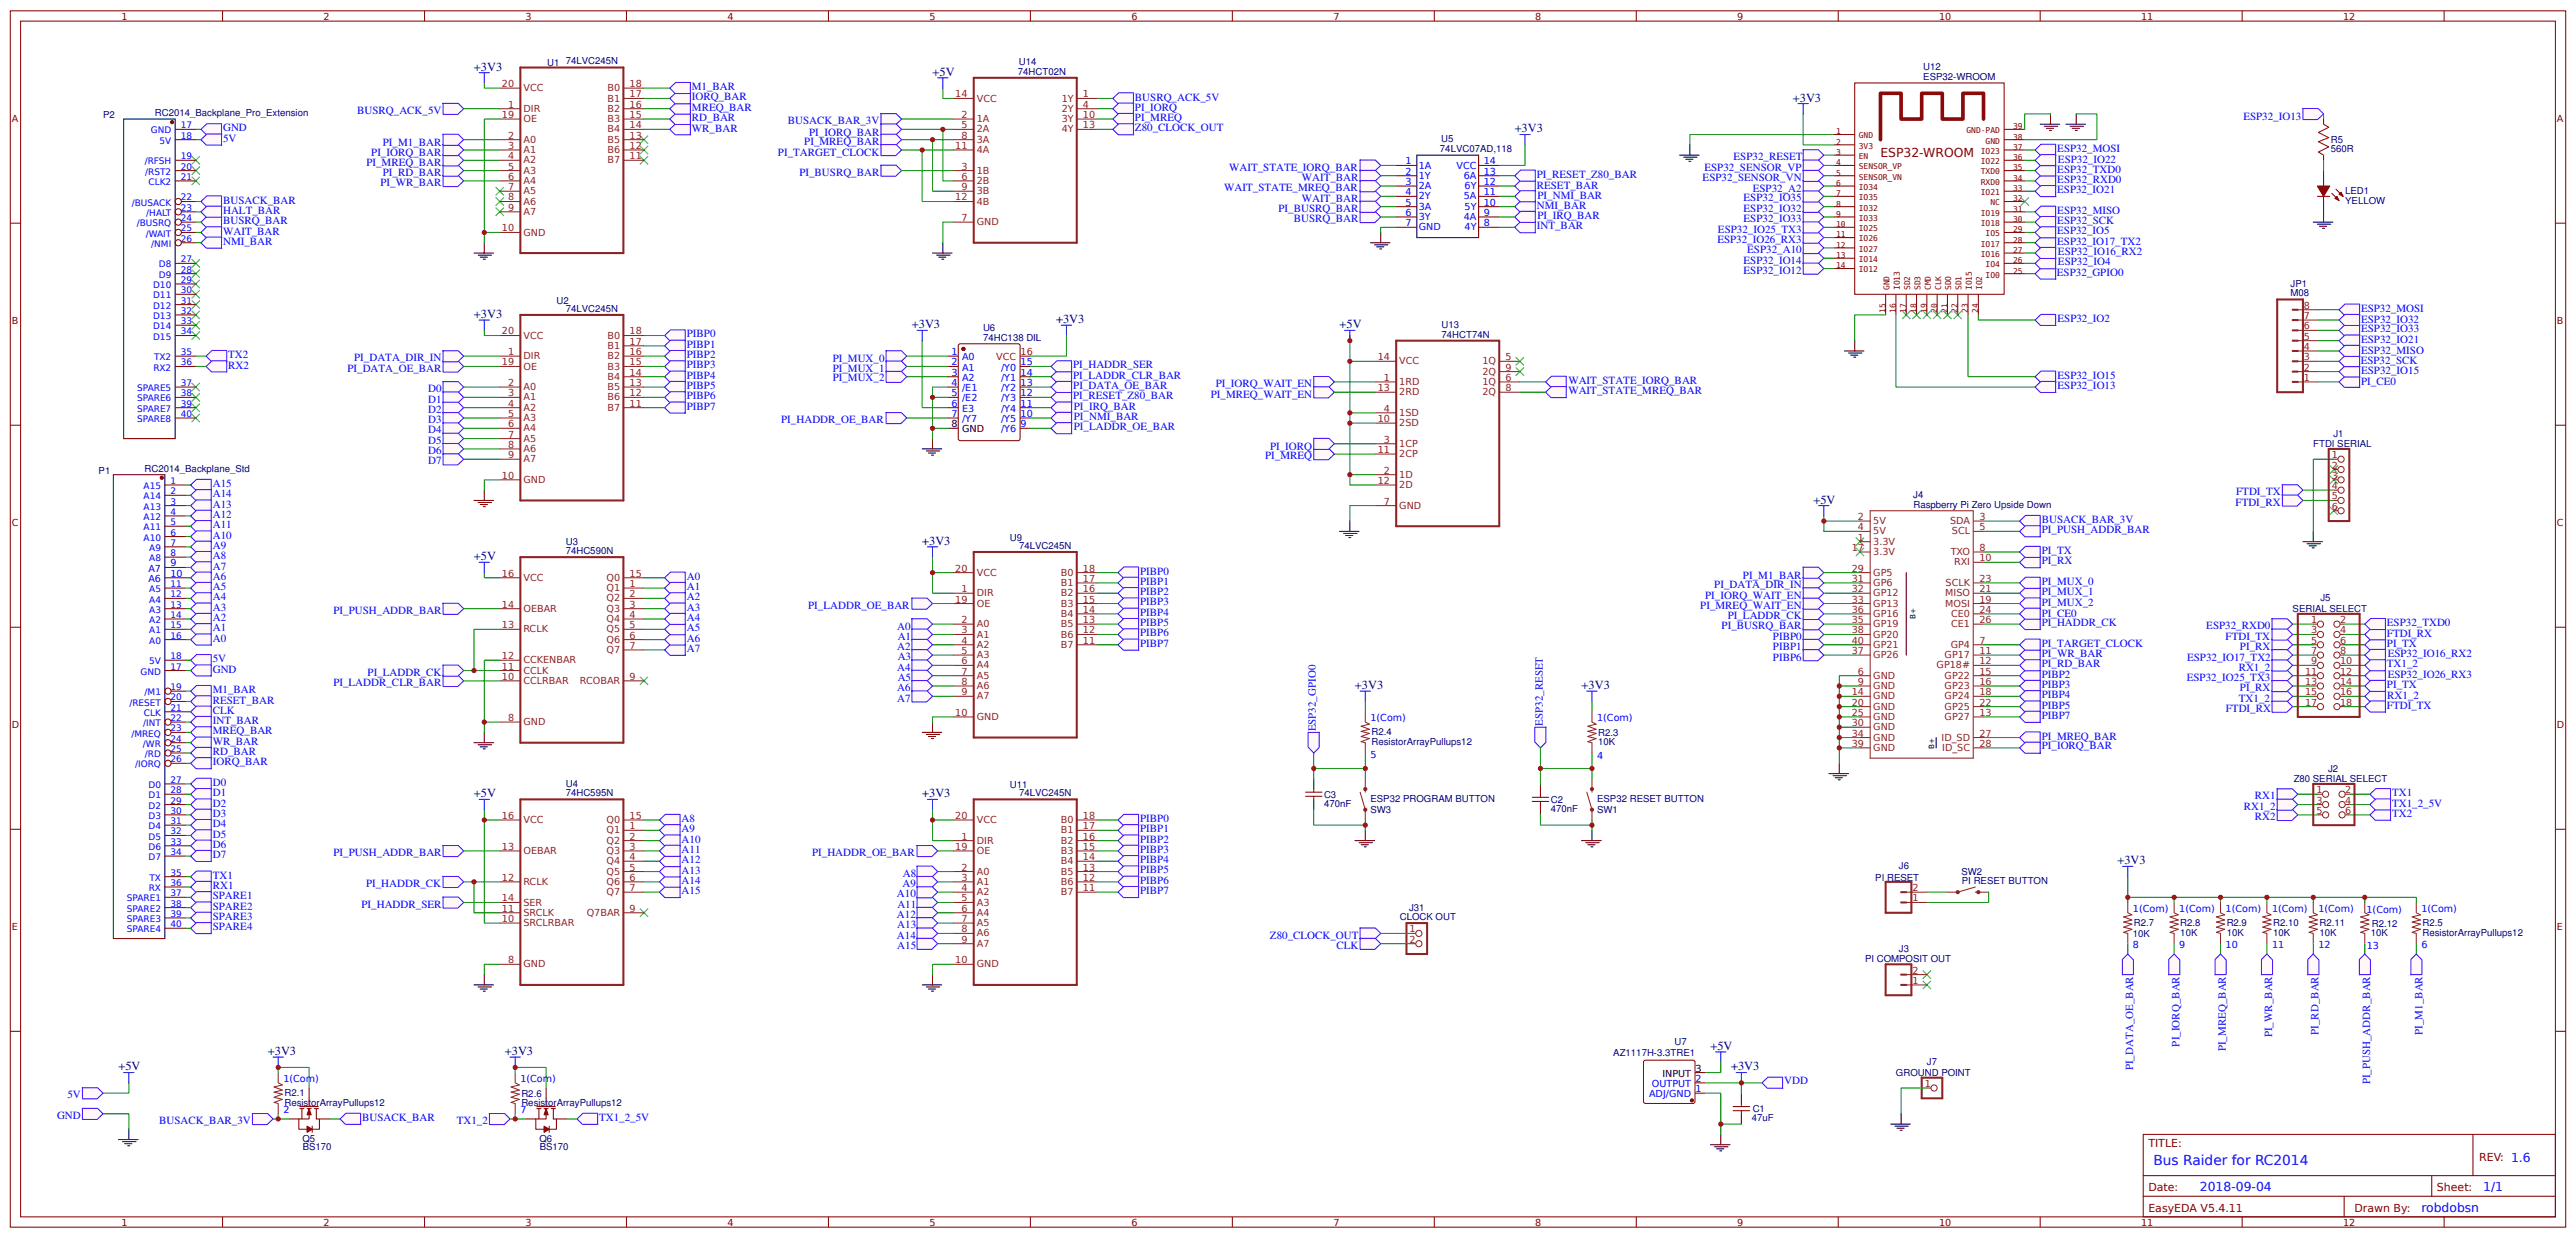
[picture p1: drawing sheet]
<svg xmlns="http://www.w3.org/2000/svg" width="661mm" height="318mm" viewBox="0 0 661 318" stroke-linecap="round" stroke-linejoin="round" font-family="sans-serif">
<defs><g id="words">
<text font-size="3.5" fill="#00f" x="553" y="299.1">Bus Raider for RC2014</text>
<g font-size="3.2" fill="#000080">
<text x="121.7" y="18.1">+3V3</text>
<text x="239.4" y="19.4">+5V</text>
<text x="460.4" y="26.1">+3V3</text>
<text x="388.9" y="34">+3V3</text>
<text x="121.7" y="81.6">+3V3</text>
<text x="271.2" y="82.9">+3V3</text>
<text x="234.2" y="84.3">+3V3</text>
<text x="344" y="84.3">+5V</text>
<text x="465.7" y="129.2">+5V</text>
<text x="121.7" y="143.8">+5V</text>
<text x="236.8" y="139.8">+3V3</text>
<text x="347.9" y="176.9">+3V3</text>
<text x="406.1" y="176.9">+3V3</text>
<text x="121.7" y="204.7">+5V</text>
<text x="236.8" y="204.7">+3V3</text>
<text x="543.7" y="221.9">+3V3</text>
<text x="439.2" y="269.5">+5V</text>
<text x="30.4" y="274.8">+5V</text>
<text x="68.8" y="270.8">+3V3</text>
<text x="129.6" y="270.8">+3V3</text>
<text x="444.5" y="274.8">+3V3</text>
</g>
<text font-size="3.2" fill="#840000" x="482.9" y="40.4">ESP32-WROOM</text>
<g font-size="3.2" fill="#00f">
<text x="564.9" y="305.7">2018-09-04</text>
<text x="637.6" y="305.7">1/1</text>
<text x="621.8" y="311">robdobsn</text>
</g>
<g font-size="2.8" fill="#00f">
<text x="177.6" y="23.2">M1_BAR</text>
<text x="91.7" y="29.3">BUSRQ_ACK_5V</text>
<text x="177.7" y="28.5">MREQ_BAR</text>
<text x="177.7" y="25.6">IORQ_BAR</text>
<text x="291.4" y="28.4">PI_IORQ</text>
<text x="291.4" y="25.8">BUSRQ_ACK_5V</text>
<text x="57.3" y="33.7">GND</text>
<text x="177.7" y="33.8">WR_BAR</text>
<text x="177.7" y="31.1">RD_BAR</text>
<text x="202.3" y="31.9">BUSACK_BAR_3V</text>
<text x="207.8" y="34.8">PI_IORQ_BAR</text>
<text x="291.4" y="31.1">PI_MREQ</text>
<text x="291.4" y="33.7">Z80_CLOCK_OUT</text>
<text x="576" y="30.7">ESP32_IO13</text>
<text x="57.3" y="36.4">5V</text>
<text x="95.3" y="40.1">PI_IORQ_BAR</text>
<text x="98.3" y="37.5">PI_M1_BAR</text>
<text x="199.8" y="40">PI_TARGET_CLOCK</text>
<text x="206.5" y="37.2">PI_MREQ_BAR</text>
<text x="445.2" y="41.1">ESP32_RESET</text>
<text x="528.3" y="39.1">ESP32_MOSI</text>
<text x="528.4" y="41.8">ESP32_IO22</text>
<text x="94.1" y="42.5">PI_MREQ_BAR</text>
<text x="97.7" y="47.8">PI_WR_BAR</text>
<text x="98.3" y="45.1">PI_RD_BAR</text>
<text x="205.3" y="45.1">PI_BUSRQ_BAR</text>
<text x="315.6" y="43.8">WAIT_STATE_IORQ_BAR</text>
<text x="334.3" y="46.4">WAIT_BAR</text>
<text x="394.6" y="45.7">PI_RESET_Z80_BAR</text>
<text x="437.2" y="46.5">ESP32_SENSOR_VN</text>
<text x="437.7" y="43.9">ESP32_SENSOR_VP</text>
<text x="528.3" y="47">ESP32_RXD0</text>
<text x="528.3" y="44.4">ESP32_TXD0</text>
<text x="57.3" y="52.3">BUSACK_BAR</text>
<text x="314.3" y="49.1">WAIT_STATE_MREQ_BAR</text>
<text x="334.3" y="51.7">WAIT_BAR</text>
<text x="394.6" y="48.4">RESET_BAR</text>
<text x="394.6" y="53.6">NMI_BAR</text>
<text x="394.8" y="51">PI_NMI_BAR</text>
<text x="447.7" y="51.7">ESP32_IO35</text>
<text x="450.1" y="49.2">ESP32_A2</text>
<text x="528.2" y="49.5">ESP32_IO21</text>
<text x="57.3" y="57.5">BUSRQ_BAR</text>
<text x="57.3" y="54.9">HALT_BAR</text>
<text x="328.3" y="54.4">PI_BUSRQ_BAR</text>
<text x="332.2" y="57">BUSRQ_BAR</text>
<text x="394.6" y="58.9">INT_BAR</text>
<text x="394.8" y="56.3">PI_IRQ_BAR</text>
<text x="441.1" y="59.8">ESP32_IO25_TX3</text>
<text x="447.7" y="57.1">ESP32_IO33</text>
<text x="447.7" y="54.5">ESP32_IO32</text>
<text x="528.3" y="54.9">ESP32_MISO</text>
<text x="528.3" y="57.6">ESP32_SCK</text>
<text x="57.3" y="60.2">WAIT_BAR</text>
<text x="57.3" y="62.8">NMI_BAR</text>
<text x="441" y="62.4">ESP32_IO26_RX3</text>
<text x="448.7" y="65">ESP32_A10</text>
<text x="528.2" y="62.8">ESP32_IO17_TX2</text>
<text x="528.2" y="60.1">ESP32_IO5</text>
<text x="528.4" y="65.4">ESP32_IO16_RX2</text>
<text x="447.7" y="67.7">ESP32_IO14</text>
<text x="447.7" y="70.3">ESP32_IO12</text>
<text x="528.2" y="70.8">ESP32_GPIO0</text>
<text x="528.4" y="68.1">ESP32_IO4</text>
<text x="528.3" y="82.6">ESP32_IO2</text>
<text x="606.3" y="80.2">ESP32_MOSI</text>
<text x="606.3" y="82.8">ESP32_IO32</text>
<text x="176.3" y="86.6">PIBP0</text>
<text x="176.3" y="89.3">PIBP1</text>
<text x="606.3" y="85.3">ESP32_IO33</text>
<text x="606.3" y="88">ESP32_IO21</text>
<text x="58.6" y="91.9">TX2</text>
<text x="58.6" y="94.6">RX2</text>
<text x="89.2" y="95.4">PI_DATA_OE_BAR</text>
<text x="90.9" y="92.8">PI_DATA_DIR_IN</text>
<text x="176.3" y="91.9">PIBP2</text>
<text x="176.3" y="94.6">PIBP3</text>
<text x="213.8" y="92.8">PI_MUX_0</text>
<text x="213.8" y="95.5">PI_MUX_1</text>
<text x="275.6" y="94.5">PI_HADDR_SER</text>
<text x="606.2" y="93.4">ESP32_SCK</text>
<text x="606.3" y="90.7">ESP32_MISO</text>
<text x="606.3" y="95.9">ESP32_IO15</text>
<text x="109.9" y="100.7">D0</text>
<text x="176.3" y="97.2">PIBP4</text>
<text x="176.3" y="99.8">PIBP5</text>
<text x="213.8" y="97.8">PI_MUX_2</text>
<text x="275.6" y="97.2">PI_LADDR_CLR_BAR</text>
<text x="275.6" y="99.8">PI_DATA_OE_BAR</text>
<text x="312.2" y="99.4">PI_IORQ_WAIT_EN</text>
<text x="402.7" y="98.6">WAIT_STATE_IORQ_BAR</text>
<text x="402.7" y="101.2">WAIT_STATE_MREQ_BAR</text>
<text x="528.3" y="97.2">ESP32_IO15</text>
<text x="528.3" y="99.8">ESP32_IO13</text>
<text x="606.3" y="98.8">PI_CE0</text>
<text x="109.9" y="103.3">D1</text>
<text x="109.9" y="106">D2</text>
<text x="176.3" y="102.5">PIBP6</text>
<text x="176.3" y="105.1">PIBP7</text>
<text x="275.6" y="102.5">PI_RESET_Z80_BAR</text>
<text x="275.7" y="105.2">PI_IRQ_BAR</text>
<text x="275.7" y="107.8">PI_NMI_BAR</text>
<text x="310.9" y="102">PI_MREQ_WAIT_EN</text>
<text x="109.9" y="108.6">D3</text>
<text x="109.9" y="111.3">D4</text>
<text x="109.9" y="113.9">D5</text>
<text x="200.6" y="108.6">PI_HADDR_OE_BAR</text>
<text x="275.7" y="110.5">PI_LADDR_OE_BAR</text>
<text x="109.9" y="116.5">D6</text>
<text x="109.9" y="119.2">D7</text>
<text x="324.9" y="117.9">PI_MREQ</text>
<text x="326.1" y="115.5">PI_IORQ</text>
<text x="54.6" y="125">A15</text>
<text x="54.6" y="127.7">A14</text>
<text x="54.6" y="130.3">A13</text>
<text x="574" y="129.8">FTDI_RX</text>
<text x="574.2" y="127.1">FTDI_TX</text>
<text x="54.6" y="133">A12</text>
<text x="54.6" y="135.6">A11</text>
<text x="524.3" y="134.3">BUSACK_BAR_3V</text>
<text x="524.3" y="136.9">PI_PUSH_ADDR_BAR</text>
<text x="54.6" y="138.2">A10</text>
<text x="54.6" y="140.9">A9</text>
<text x="54.6" y="143.5">A8</text>
<text x="524.3" y="142.2">PI_TX</text>
<text x="54.6" y="146.2">A7</text>
<text x="54.6" y="148.8">A6</text>
<text x="176.3" y="148.8">A0</text>
<text x="292.8" y="147.5">PIBP0</text>
<text x="447.6" y="148.6">PI_M1_BAR</text>
<text x="524.3" y="144.9">PI_RX</text>
<text x="54.6" y="151.5">A5</text>
<text x="54.6" y="154.1">A4</text>
<text x="176.3" y="151.5">A1</text>
<text x="176.3" y="154.1">A2</text>
<text x="292.8" y="150.1">PIBP1</text>
<text x="292.8" y="152.8">PIBP2</text>
<text x="292.8" y="155.4">PIBP3</text>
<text x="437.8" y="153.6">PI_IORQ_WAIT_EN</text>
<text x="440.2" y="151">PI_DATA_DIR_IN</text>
<text x="524.3" y="152.8">PI_MUX_1</text>
<text x="524.3" y="155.7">PI_MUX_2</text>
<text x="524.3" y="150.1">PI_MUX_0</text>
<text x="54.6" y="156.8">A3</text>
<text x="54.6" y="159.4">A2</text>
<text x="85.6" y="157.6">PI_PUSH_ADDR_BAR</text>
<text x="176.3" y="156.8">A3</text>
<text x="176.3" y="159.4">A4</text>
<text x="207.5" y="156.3">PI_LADDR_OE_BAR</text>
<text x="230.4" y="161.6">A0</text>
<text x="292.8" y="158.1">PIBP4</text>
<text x="292.8" y="160.7">PIBP5</text>
<text x="436.6" y="156.3">PI_MREQ_WAIT_EN</text>
<text x="442.1" y="161.6">PI_BUSRQ_BAR</text>
<text x="443.6" y="158.9">PI_LADDR_CK</text>
<text x="524.3" y="160.7">PI_HADDR_CK</text>
<text x="524.3" y="158.3">PI_CE0</text>
<text x="566.5" y="161.5">ESP32_RXD0</text>
<text x="612.9" y="160.7">ESP32_TXD0</text>
<text x="54.6" y="162.1">A1</text>
<text x="54.6" y="164.7">A0</text>
<text x="176.3" y="167.3">A7</text>
<text x="176.3" y="164.7">A6</text>
<text x="176.3" y="162.1">A5</text>
<text x="230.4" y="166.9">A2</text>
<text x="230.5" y="164.2">A1</text>
<text x="292.8" y="163.3">PIBP6</text>
<text x="292.8" y="166">PIBP7</text>
<text x="455.2" y="164.2">PIBP0</text>
<text x="455.2" y="166.9">PIBP1</text>
<text x="524.3" y="166">PI_TARGET_CLOCK</text>
<text x="571.5" y="164.2">FTDI_TX</text>
<text x="575.2" y="166.8">PI_RX</text>
<text x="612.9" y="166">PI_TX</text>
<text x="612.9" y="163.4">FTDI_RX</text>
<text x="54.6" y="170">5V</text>
<text x="54.6" y="172.6">GND</text>
<text x="94.4" y="173.5">PI_LADDR_CK</text>
<text x="230.4" y="172.2">A4</text>
<text x="230.5" y="169.5">A3</text>
<text x="455.2" y="169.5">PIBP6</text>
<text x="524.3" y="173.9">PIBP2</text>
<text x="524.3" y="168.7">PI_WR_BAR</text>
<text x="524.3" y="171.3">PI_RD_BAR</text>
<text x="561.6" y="169.6">ESP32_IO17_TX2</text>
<text x="574.9" y="172.1">RX1_2</text>
<text x="612.9" y="171.3">TX1_2</text>
<text x="613.1" y="168.6">ESP32_IO16_RX2</text>
<text x="613.1" y="173.9">ESP32_IO26_RX3</text>
<text x="54.6" y="177.9">M1_BAR</text>
<text x="85.6" y="176.1">PI_LADDR_CLR_BAR</text>
<text x="230.4" y="177.5">A6</text>
<text x="230.5" y="174.8">A5</text>
<text x="524.3" y="176.6">PIBP3</text>
<text x="524.3" y="179.2">PIBP4</text>
<text x="561.5" y="174.8">ESP32_IO25_TX3</text>
<text x="575.2" y="177.4">PI_RX</text>
<text x="612.9" y="176.6">PI_TX</text>
<text x="613" y="179.3">RX1_2</text>
<text x="54.6" y="180.6">RESET_BAR</text>
<text x="54.6" y="183.2">CLK</text>
<text x="54.6" y="185.9">INT_BAR</text>
<text x="230.4" y="180.1">A7</text>
<text x="524.3" y="181.9">PIBP5</text>
<text x="524.3" y="184.5">PIBP7</text>
<text x="571.6" y="182.7">FTDI_RX</text>
<text x="574.9" y="180.1">TX1_2</text>
<text x="612.9" y="181.9">FTDI_TX</text>
<text x="54.6" y="188.5">MREQ_BAR</text>
<text x="54.6" y="191.2">WR_BAR</text>
<text x="337.9" y="187.8" transform="rotate(-90 337.9 187.8)">ESP32_GPIO0</text>
<text x="396.1" y="186.3" transform="rotate(-90 396.1 186.3)">ESP32_RESET</text>
<text x="524.3" y="189.8">PI_MREQ_BAR</text>
<text x="54.6" y="193.8">RD_BAR</text>
<text x="54.6" y="196.5">IORQ_BAR</text>
<text x="524.3" y="192.2">PI_IORQ_BAR</text>
<text x="54.6" y="201.7">D0</text>
<text x="54.6" y="204.4">D1</text>
<text x="54.6" y="207">D2</text>
<text x="54.6" y="209.7">D3</text>
<text x="576.2" y="207.8">RX1_2</text>
<text x="579" y="205.2">RX1</text>
<text x="614.2" y="209.7">TX2</text>
<text x="614.2" y="204.4">TX1</text>
<text x="614.2" y="207">TX1_2_5V</text>
<text x="54.6" y="212.3">D4</text>
<text x="54.6" y="215">D5</text>
<text x="175" y="211">A8</text>
<text x="175" y="213.7">A9</text>
<text x="292.8" y="211">PIBP0</text>
<text x="292.8" y="213.6">PIBP1</text>
<text x="579" y="210.5">RX2</text>
<text x="54.6" y="217.6">D6</text>
<text x="54.6" y="220.3">D7</text>
<text x="85.6" y="219.8">PI_PUSH_ADDR_BAR</text>
<text x="175" y="221.6">A12</text>
<text x="175" y="216.3">A10</text>
<text x="175" y="218.9">A11</text>
<text x="208.5" y="219.8">PI_HADDR_OE_BAR</text>
<text x="292.8" y="216.3">PIBP2</text>
<text x="292.8" y="218.9">PIBP3</text>
<text x="292.8" y="221.6">PIBP4</text>
<text x="54.6" y="225.6">TX1</text>
<text x="94" y="227.7">PI_HADDR_CK</text>
<text x="175" y="226.9">A14</text>
<text x="175" y="224.2">A13</text>
<text x="231.7" y="227.7">A9</text>
<text x="231.8" y="225.1">A8</text>
<text x="292.8" y="224.2">PIBP5</text>
<text x="292.8" y="226.8">PIBP6</text>
<text x="54.6" y="228.2">RX1</text>
<text x="54.6" y="230.8">SPARE1</text>
<text x="54.6" y="233.5">SPARE2</text>
<text x="92.8" y="233.1">PI_HADDR_SER</text>
<text x="175" y="229.5">A15</text>
<text x="230.3" y="230.4">A10</text>
<text x="230.4" y="233">A11</text>
<text x="292.8" y="229.5">PIBP7</text>
<text x="54.6" y="236.1">SPARE3</text>
<text x="54.6" y="238.8">SPARE4</text>
<text x="230.3" y="235.7">A12</text>
<text x="230.4" y="238.3">A13</text>
<text x="230.3" y="240.9">A14</text>
<text x="230.4" y="243.6">A15</text>
<text x="326.1" y="240.9">Z80_CLOCK_OUT</text>
<text x="343.2" y="243.6">CLK</text>
<text x="559.6" y="268.6" transform="rotate(-90 559.6 268.6)">PI_IORQ_BAR</text>
<text x="571.5" y="269.9" transform="rotate(-90 571.5 269.9)">PI_MREQ_BAR</text>
<text x="583.4" y="266.3" transform="rotate(-90 583.4 266.3)">PI_WR_BAR</text>
<text x="595.3" y="265.6" transform="rotate(-90 595.3 265.6)">PI_RD_BAR</text>
<text x="622.1" y="265.6" transform="rotate(-90 622.1 265.6)">PI_M1_BAR</text>
<text x="547.7" y="274.7" transform="rotate(-90 547.7 274.7)">PI_DATA_OE_BAR</text>
<text x="17.3" y="281.9">5V</text>
<text x="458.1" y="278.2">VDD</text>
<text x="608.6" y="278.3" transform="rotate(-90 608.6 278.3)">PI_PUSH_ADDR_BAR</text>
<text x="14.7" y="287.2">GND</text>
<text x="93" y="287.7">BUSACK_BAR</text>
<text x="153.9" y="287.7">TX1_2_5V</text>
<text x="40.9" y="288.6">BUSACK_BAR_3V</text>
<text x="117.3" y="288.5">TX1_2</text>
</g>
<g font-size="2.8" fill="#800">
<text x="551.7" y="294.3">TITLE:</text>
<text x="636.6" y="298.1">REV: 1.6</text>
<text x="551.7" y="305.7">Date:</text>
<text x="625.7" y="305.7">Sheet:</text>
<text x="551.7" y="311">EasyEDA V5.4.11</text>
<text x="604.6" y="311">Drawn By:</text>
</g>
<g font-size="2.5" fill="#800">
<text x="31.2" y="5">1</text>
<text x="83.1" y="5">2</text>
<text x="134.9" y="5">3</text>
<text x="186.8" y="5">4</text>
<text x="238.7" y="5">5</text>
<text x="290.5" y="5">6</text>
<text x="342.4" y="5">7</text>
<text x="394.2" y="5">8</text>
<text x="446.1" y="5">9</text>
<text x="497.9" y="5">10</text>
<text x="549.8" y="5">11</text>
<text x="601.7" y="5">12</text>
<text x="3" y="31.4">A</text>
<text x="656.6" y="31.4">A</text>
<text x="3" y="83.2">B</text>
<text x="656.6" y="83.2">B</text>
<text x="3" y="135.1">C</text>
<text x="656.6" y="135.1">C</text>
<text x="3" y="186.9">D</text>
<text x="656.6" y="186.9">D</text>
<text x="3" y="238.8">E</text>
<text x="656.6" y="238.8">E</text>
<text x="31.2" y="314.6">1</text>
<text x="83.1" y="314.6">2</text>
<text x="134.9" y="314.6">3</text>
<text x="186.8" y="314.6">4</text>
<text x="238.7" y="314.6">5</text>
<text x="290.5" y="314.6">6</text>
<text x="342.4" y="314.6">7</text>
<text x="394.2" y="314.6">8</text>
<text x="446.1" y="314.6">9</text>
<text x="497.9" y="314.6">10</text>
<text x="549.8" y="314.6">11</text>
<text x="601.7" y="314.6">12</text>
</g>
<g font-size="2.5" fill="#000080">
<text x="140.5" y="17.1">U1</text>
<text x="145.3" y="16.5">74LVC245N</text>
<text x="261.6" y="16.6">U14</text>
<text x="261.4" y="19.2">74HCT02N</text>
<text x="493.9" y="20.5">ESP32-WROOM</text>
<text x="493.9" y="18.1">U12</text>
<text x="39.8" y="29.8">RC2014_Backplane_Pro_Extension</text>
<text x="26.5" y="30.2">P2</text>
<text x="369.8" y="39">74LVC07AD,118</text>
<text x="370.1" y="36.5">U5</text>
<text x="598.5" y="39">560R</text>
<text x="598.5" y="36.6">R5</text>
<text x="602.2" y="52.3">YELLOW</text>
<text x="602.2" y="49.9">LED1</text>
<text x="142.9" y="77.9">U2</text>
<text x="588.2" y="76.1">M08</text>
<text x="588.2" y="73.7">JP1</text>
<text x="145.3" y="80">74LVC245N</text>
<text x="252.4" y="85.1">U6</text>
<text x="252.4" y="87.4">74HC138 DIL</text>
<text x="370.2" y="86.6">74HCT74N</text>
<text x="370.2" y="84.2">U13</text>
<text x="599.1" y="112.1">J1</text>
<text x="594" y="114.7">FTDI SERIAL</text>
<text x="25.3" y="121.7">P1</text>
<text x="37.1" y="121">RC2014_Backplane_Std</text>
<text x="491.3" y="127.9">J4</text>
<text x="491.3" y="130.3">Raspberry Pi Zero Upside Down</text>
<text x="145.3" y="142.2">74HC590N</text>
<text x="145.3" y="139.8">U3</text>
<text x="259.3" y="138.8">U9</text>
<text x="261.7" y="140.9">74LVC245N</text>
<text x="595.8" y="154.3">J5</text>
<text x="588.7" y="157.2">SERIAL SELECT</text>
<text x="352.2" y="191.2">ResistorArrayPullups12</text>
<text x="352.2" y="188.8">R2.4</text>
<text x="410.4" y="191.2">10K</text>
<text x="410.4" y="188.8">R2.3</text>
<text x="145.3" y="202">U4</text>
<text x="259.3" y="202.3">U11</text>
<text x="589" y="200.7">Z80 SERIAL SELECT</text>
<text x="597.8" y="198">J2</text>
<text x="145.3" y="204.4">74HC595N</text>
<text x="261.7" y="204.4">74LVC245N</text>
<text x="340" y="207.1">470nF</text>
<text x="340" y="204.7">C3</text>
<text x="351.9" y="206">ESP32 PROGRAM BUTTON</text>
<text x="351.9" y="208.6">SW3</text>
<text x="398.2" y="208.5">470nF</text>
<text x="398.2" y="206">C2</text>
<text x="410.1" y="206">ESP32 RESET BUTTON</text>
<text x="410.1" y="208.6">SW1</text>
<text x="481.5" y="226.1">PI RESET</text>
<text x="487.6" y="223.1">J6</text>
<text x="503.6" y="224.5">SW2</text>
<text x="503.8" y="226.9">PI RESET BUTTON</text>
<text x="361.8" y="233.8">J31</text>
<text x="359.4" y="236.1">CLOCK OUT</text>
<text x="548" y="237.8">R2.7</text>
<text x="559.9" y="237.8">R2.8</text>
<text x="571.8" y="237.8">R2.9</text>
<text x="583.7" y="237.8">R2.10</text>
<text x="595.6" y="237.8">R2.11</text>
<text x="609.1" y="237.9">R2.12</text>
<text x="622" y="237.8">R2.5</text>
<text x="487.6" y="244.3">J3</text>
<text x="547.7" y="240.5">10K</text>
<text x="559.9" y="240.2">10K</text>
<text x="571.8" y="240.2">10K</text>
<text x="583.7" y="240.2">10K</text>
<text x="595.6" y="240.2">10K</text>
<text x="608.8" y="240.2">10K</text>
<text x="622" y="240.2">ResistorArrayPullups12</text>
<text x="478.9" y="247">PI COMPOSIT OUT</text>
<text x="429.9" y="268.3">U7</text>
<text x="414.3" y="271">AZ1117H-3.3TRE1</text>
<text x="494.8" y="273.4">J7</text>
<text x="73" y="281.4">R2.1</text>
<text x="133.9" y="281.4">R2.6</text>
<text x="486.8" y="276.1">GROUND POINT</text>
<text x="73" y="283.8">ResistorArrayPullups12</text>
<text x="133.9" y="283.8">ResistorArrayPullups12</text>
<text x="449.8" y="287.7">47uF</text>
<text x="450.1" y="285.5">C1</text>
<text x="77.7" y="293">Q5</text>
<text x="138.5" y="293">Q6</text>
<text x="77.7" y="295.1">BS170</text>
<text x="138.6" y="295.1">BS170</text>
</g>
<g font-size="2.5" fill="#8d2323">
<text x="128.9" y="22.4">20</text>
<text x="134.4" y="23.4">VCC</text>
<text x="156" y="23.4">B0</text>
<text x="161.7" y="22.4">18</text>
<text x="130.5" y="27.6">1</text>
<text x="134.4" y="28.7">DIR</text>
<text x="156" y="26.1">B1</text>
<text x="156" y="28.7">B2</text>
<text x="161.7" y="25">17</text>
<text x="161.7" y="27.6">16</text>
<text x="245.3" y="25">14</text>
<text x="250.8" y="26.1">VCC</text>
<text x="272.6" y="26.1">1Y</text>
<text x="272.6" y="28.7">2Y</text>
<text x="278.1" y="25">1</text>
<text x="278.1" y="27.6">4</text>
<text x="128.9" y="30.3">19</text>
<text x="130.5" y="35.6">2</text>
<text x="134.4" y="31.4">OE</text>
<text x="156" y="31.4">B3</text>
<text x="156" y="34">B4</text>
<text x="161.7" y="30.3">15</text>
<text x="161.7" y="32.9">14</text>
<text x="161.7" y="35.6">13</text>
<text x="246.9" y="30.3">2</text>
<text x="246.9" y="32.9">5</text>
<text x="246.9" y="35.6">8</text>
<text x="250.8" y="31.4">1A</text>
<text x="250.8" y="34">2A</text>
<text x="272.6" y="31.4">3Y</text>
<text x="272.6" y="34">4Y</text>
<text x="278.1" y="30.3">10</text>
<text x="278.1" y="32.9">13</text>
<text x="130.5" y="38.2">3</text>
<text x="130.5" y="40.9">4</text>
<text x="134.4" y="36.6">A0</text>
<text x="134.4" y="39.3">A1</text>
<text x="134.4" y="41.9">A2</text>
<text x="156" y="36.6">B5</text>
<text x="156" y="39.3">B6</text>
<text x="156" y="41.9">B7</text>
<text x="161.7" y="38.2">12</text>
<text x="161.7" y="40.9">11</text>
<text x="245.3" y="38.2">11</text>
<text x="250.8" y="36.6">3A</text>
<text x="250.8" y="39.3">4A</text>
<text x="130.5" y="43.5">5</text>
<text x="130.5" y="46.2">6</text>
<text x="134.4" y="44.6">A3</text>
<text x="134.4" y="47.2">A4</text>
<text x="246.9" y="43.5">3</text>
<text x="246.9" y="46.2">6</text>
<text x="250.8" y="44.6">1B</text>
<text x="250.8" y="47.2">2B</text>
<text x="130.5" y="48.8">7</text>
<text x="130.5" y="51.5">8</text>
<text x="134.4" y="49.9">A5</text>
<text x="134.4" y="52.5">A6</text>
<text x="245.3" y="51.5">12</text>
<text x="246.9" y="48.8">9</text>
<text x="250.8" y="49.9">3B</text>
<text x="250.8" y="52.5">4B</text>
<text x="128.9" y="59.4">10</text>
<text x="130.5" y="54.1">9</text>
<text x="134.4" y="55.2">A7</text>
<text x="246.9" y="56.8">7</text>
<text x="250.8" y="57.8">GND</text>
<text x="134.4" y="60.5">GND</text>
<text x="591.6" y="81.9">7</text>
<text x="591.6" y="79.2">8</text>
<text x="128.9" y="85.9">20</text>
<text x="134.4" y="86.9">VCC</text>
<text x="156" y="86.9">B0</text>
<text x="156" y="89.6">B1</text>
<text x="161.7" y="85.9">18</text>
<text x="161.7" y="88.5">17</text>
<text x="591.6" y="89.8">4</text>
<text x="591.6" y="87.2">5</text>
<text x="591.6" y="84.5">6</text>
<text x="128.9" y="93.8">19</text>
<text x="130.5" y="91.1">1</text>
<text x="134.4" y="92.2">DIR</text>
<text x="134.4" y="94.9">OE</text>
<text x="156" y="92.2">B2</text>
<text x="156" y="94.9">B3</text>
<text x="161.7" y="91.1">16</text>
<text x="161.7" y="93.8">15</text>
<text x="353.8" y="92.5">14</text>
<text x="359.3" y="93.5">VCC</text>
<text x="380.7" y="93.5">1Q</text>
<text x="386.6" y="92.5">5</text>
<text x="386.6" y="95.1">9</text>
<text x="591.6" y="95.1">2</text>
<text x="591.6" y="92.5">3</text>
<text x="130.5" y="99.1">2</text>
<text x="130.5" y="101.7">3</text>
<text x="134.4" y="100.1">A0</text>
<text x="156" y="97.5">B4</text>
<text x="156" y="100.1">B5</text>
<text x="161.7" y="96.4">14</text>
<text x="161.7" y="99.1">13</text>
<text x="161.7" y="101.7">12</text>
<text x="353.8" y="100.4">13</text>
<text x="355.4" y="97.8">1</text>
<text x="359.3" y="98.8">1RD</text>
<text x="359.3" y="101.5">2RD</text>
<text x="380.7" y="96.2">2Q</text>
<text x="380.7" y="98.8">1Q</text>
<text x="380.7" y="101.5">2Q</text>
<text x="386.6" y="97.8">6</text>
<text x="386.6" y="100.4">8</text>
<text x="591.6" y="97.8">1</text>
<text x="130.5" y="104.4">4</text>
<text x="130.5" y="107">5</text>
<text x="134.4" y="102.8">A1</text>
<text x="134.4" y="105.4">A2</text>
<text x="156" y="102.8">B6</text>
<text x="156" y="105.4">B7</text>
<text x="161.7" y="104.4">11</text>
<text x="355.4" y="105.7">4</text>
<text x="359.3" y="106.8">1SD</text>
<text x="130.5" y="109.7">6</text>
<text x="130.5" y="112.3">7</text>
<text x="134.4" y="108.1">A3</text>
<text x="134.4" y="110.7">A4</text>
<text x="134.4" y="113.4">A5</text>
<text x="353.8" y="108.3">10</text>
<text x="355.4" y="113.6">3</text>
<text x="359.3" y="109.4">2SD</text>
<text x="130.5" y="115">8</text>
<text x="130.5" y="117.6">9</text>
<text x="134.4" y="116">A6</text>
<text x="134.4" y="118.7">A7</text>
<text x="353.8" y="116.3">11</text>
<text x="359.3" y="114.7">1CP</text>
<text x="359.3" y="117.3">2CP</text>
<text x="598.8" y="117.6">1</text>
<text x="128.9" y="122.9">10</text>
<text x="134.4" y="124">GND</text>
<text x="353.8" y="124.2">12</text>
<text x="355.4" y="121.6">2</text>
<text x="359.3" y="122.6">1D</text>
<text x="359.3" y="125.3">2D</text>
<text x="598.8" y="120.3">2</text>
<text x="598.8" y="122.9">3</text>
<text x="598.8" y="125.5">4</text>
<text x="355.4" y="129.5">7</text>
<text x="359.3" y="130.6">GND</text>
<text x="598.8" y="128.2">5</text>
<text x="598.8" y="130.8">6</text>
<text x="477.1" y="136.1">4</text>
<text x="477.1" y="133.5">2</text>
<text x="481" y="137.2">5V</text>
<text x="481" y="134.5">5V</text>
<text x="500.8" y="134.5">SDA</text>
<text x="501.2" y="137.2">SCL</text>
<text x="508.3" y="133.5">3</text>
<text x="508.3" y="136.1">5</text>
<text x="475.5" y="141.4">17</text>
<text x="477.1" y="138.8">1</text>
<text x="481" y="139.8">3.3V</text>
<text x="481" y="142.5">3.3V</text>
<text x="500.9" y="142.5">TXO</text>
<text x="508.3" y="141.4">8</text>
<text x="128.9" y="148">16</text>
<text x="134.4" y="149.1">VCC</text>
<text x="155.8" y="149.1">Q0</text>
<text x="161.7" y="148">15</text>
<text x="245.3" y="146.7">20</text>
<text x="250.8" y="147.8">VCC</text>
<text x="272.4" y="147.8">B0</text>
<text x="278.1" y="146.7">18</text>
<text x="278.1" y="149.4">17</text>
<text x="475.5" y="146.7">29</text>
<text x="475.5" y="149.4">31</text>
<text x="481" y="147.8">GP5</text>
<text x="501.7" y="145.1">RXI</text>
<text x="508.3" y="149.4">23</text>
<text x="508.3" y="144.1">10</text>
<text x="128.9" y="156">14</text>
<text x="155.8" y="151.7">Q1</text>
<text x="155.8" y="154.4">Q2</text>
<text x="161.7" y="150.7">1</text>
<text x="161.7" y="153.3">2</text>
<text x="161.7" y="156">3</text>
<text x="245.3" y="154.6">19</text>
<text x="246.9" y="152">1</text>
<text x="250.8" y="153.1">DIR</text>
<text x="250.8" y="155.7">OE</text>
<text x="272.4" y="150.4">B1</text>
<text x="272.4" y="153.1">B2</text>
<text x="272.4" y="155.7">B3</text>
<text x="278.1" y="152">16</text>
<text x="278.1" y="154.6">15</text>
<text x="475.5" y="152">32</text>
<text x="475.5" y="154.6">33</text>
<text x="481" y="150.4">GP6</text>
<text x="481" y="153.1">GP12</text>
<text x="481" y="155.7">GP13</text>
<text x="499.5" y="155.7">MOSI</text>
<text x="499.5" y="153.1">MISO</text>
<text x="499.6" y="150.4">SCLK</text>
<text x="508.3" y="154.6">19</text>
<text x="508.3" y="152">21</text>
<text x="128.9" y="161.3">13</text>
<text x="134.4" y="157">OEBAR</text>
<text x="155.8" y="157">Q3</text>
<text x="155.8" y="159.7">Q4</text>
<text x="161.7" y="158.6">4</text>
<text x="161.7" y="161.3">5</text>
<text x="246.9" y="159.9">2</text>
<text x="250.8" y="161">A0</text>
<text x="272.4" y="158.4">B4</text>
<text x="272.4" y="161">B5</text>
<text x="278.1" y="157.3">14</text>
<text x="278.1" y="159.9">13</text>
<text x="475.5" y="159.9">35</text>
<text x="475.5" y="157.3">36</text>
<text x="481" y="161">GP19</text>
<text x="481" y="158.4">GP16</text>
<text x="501" y="161">CE1</text>
<text x="501" y="158.4">CE0</text>
<text x="508.3" y="159.9">26</text>
<text x="508.3" y="157.3">24</text>
<text x="593.5" y="159.9">1</text>
<text x="600.9" y="159.9">2</text>
<text x="134.4" y="162.3">RCLK</text>
<text x="155.8" y="162.3">Q5</text>
<text x="155.8" y="165">Q6</text>
<text x="155.8" y="167.6">Q7</text>
<text x="161.7" y="163.9">6</text>
<text x="161.7" y="166.6">7</text>
<text x="246.9" y="162.6">3</text>
<text x="246.9" y="165.2">4</text>
<text x="246.9" y="167.9">5</text>
<text x="250.8" y="163.6">A1</text>
<text x="250.8" y="166.3">A2</text>
<text x="272.4" y="163.6">B6</text>
<text x="272.4" y="166.3">B7</text>
<text x="278.1" y="162.6">12</text>
<text x="278.1" y="165.2">11</text>
<text x="475.5" y="167.9">37</text>
<text x="475.5" y="162.6">38</text>
<text x="475.5" y="165.2">40</text>
<text x="481" y="163.6">GP20</text>
<text x="481" y="166.3">GP21</text>
<text x="500.9" y="166.3">GP4</text>
<text x="508.3" y="165.2">7</text>
<text x="508.3" y="167.9">11</text>
<text x="593.5" y="162.6">3</text>
<text x="593.5" y="165.2">5</text>
<text x="593.5" y="167.9">7</text>
<text x="600.9" y="162.6">4</text>
<text x="600.9" y="165.2">6</text>
<text x="600.9" y="167.9">8</text>
<text x="128.9" y="169.2">12</text>
<text x="128.9" y="171.8">11</text>
<text x="134.4" y="170.3">CCKENBAR</text>
<text x="134.4" y="172.9">CCLK</text>
<text x="246.9" y="170.5">6</text>
<text x="246.9" y="173.2">7</text>
<text x="250.8" y="168.9">A3</text>
<text x="250.8" y="171.6">A4</text>
<text x="477.1" y="173.2">6</text>
<text x="481" y="168.9">GP26</text>
<text x="497.3" y="171.6">GP18#</text>
<text x="499.3" y="168.9">GP17</text>
<text x="508.3" y="173.2">15</text>
<text x="508.3" y="170.5">12</text>
<text x="591.9" y="173.2">11</text>
<text x="593.5" y="170.5">9</text>
<text x="600.9" y="170.5">10</text>
<text x="600.9" y="173.2">12</text>
<text x="128.9" y="174.5">10</text>
<text x="134.4" y="175.6">CCLRBAR</text>
<text x="148.9" y="175.6">RCOBAR</text>
<text x="161.7" y="174.5">9</text>
<text x="246.9" y="175.8">8</text>
<text x="246.9" y="178.5">9</text>
<text x="250.8" y="174.2">A5</text>
<text x="250.8" y="176.9">A6</text>
<text x="250.8" y="179.5">A7</text>
<text x="475.5" y="178.5">14</text>
<text x="477.1" y="175.8">9</text>
<text x="481" y="176.9">GND</text>
<text x="481" y="179.5">GND</text>
<text x="481" y="174.2">GND</text>
<text x="499.3" y="174.2">GP22</text>
<text x="499.3" y="179.5">GP24</text>
<text x="499.3" y="176.9">GP23</text>
<text x="508.3" y="178.5">18</text>
<text x="508.3" y="175.8">16</text>
<text x="591.9" y="175.8">13</text>
<text x="591.9" y="178.5">15</text>
<text x="600.9" y="175.8">14</text>
<text x="600.9" y="178.5">16</text>
<text x="130.5" y="185.1">8</text>
<text x="245.3" y="183.8">10</text>
<text x="250.8" y="184.8">GND</text>
<text x="475.5" y="183.8">25</text>
<text x="475.5" y="181.1">20</text>
<text x="481" y="184.8">GND</text>
<text x="481" y="182.2">GND</text>
<text x="499.3" y="184.8">GP27</text>
<text x="499.3" y="182.2">GP25</text>
<text x="508.3" y="183.8">13</text>
<text x="508.3" y="181.1">22</text>
<text x="591.9" y="181.1">17</text>
<text x="600.9" y="181.1">18</text>
<text x="134.4" y="186.1">GND</text>
<text x="475.5" y="186.4">30</text>
<text x="475.5" y="189">34</text>
<text x="475.5" y="191.7">39</text>
<text x="481" y="187.5">GND</text>
<text x="481" y="190.1">GND</text>
<text x="498.6" y="190.1">ID_SD</text>
<text x="508.3" y="189">27</text>
<text x="508.3" y="191.7">28</text>
<text x="481" y="192.7">GND</text>
<text x="498.7" y="192.7">ID_SC</text>
<text x="594.8" y="203.6">1</text>
<text x="602.2" y="203.6">2</text>
<text x="594.8" y="206.2">3</text>
<text x="594.8" y="208.9">5</text>
<text x="602.2" y="206.2">4</text>
<text x="602.2" y="208.9">6</text>
<text x="128.9" y="210.2">16</text>
<text x="134.4" y="211.3">VCC</text>
<text x="155.8" y="211.3">Q0</text>
<text x="155.8" y="213.9">Q1</text>
<text x="161.7" y="210.2">15</text>
<text x="161.7" y="212.9">1</text>
<text x="161.7" y="215.5">2</text>
<text x="245.3" y="210.2">20</text>
<text x="246.9" y="215.5">1</text>
<text x="250.8" y="211.3">VCC</text>
<text x="272.4" y="211.3">B0</text>
<text x="272.4" y="213.9">B1</text>
<text x="278.1" y="210.2">18</text>
<text x="278.1" y="212.9">17</text>
<text x="278.1" y="215.5">16</text>
<text x="128.9" y="218.1">13</text>
<text x="134.4" y="219.2">OEBAR</text>
<text x="155.8" y="216.6">Q2</text>
<text x="155.8" y="219.2">Q3</text>
<text x="155.8" y="221.9">Q4</text>
<text x="161.7" y="218.1">3</text>
<text x="161.7" y="220.8">4</text>
<text x="245.3" y="218.1">19</text>
<text x="250.8" y="216.6">DIR</text>
<text x="250.8" y="219.2">OE</text>
<text x="272.4" y="216.6">B2</text>
<text x="272.4" y="219.2">B3</text>
<text x="272.4" y="221.9">B4</text>
<text x="278.1" y="218.1">15</text>
<text x="278.1" y="220.8">14</text>
<text x="128.9" y="226.1">12</text>
<text x="134.4" y="227.1">RCLK</text>
<text x="155.8" y="224.5">Q5</text>
<text x="155.8" y="227.1">Q6</text>
<text x="161.7" y="223.4">5</text>
<text x="161.7" y="226.1">6</text>
<text x="246.9" y="223.4">2</text>
<text x="246.9" y="226.1">3</text>
<text x="250.8" y="224.5">A0</text>
<text x="250.8" y="227.1">A1</text>
<text x="272.4" y="224.5">B5</text>
<text x="272.4" y="227.1">B6</text>
<text x="278.1" y="223.4">13</text>
<text x="278.1" y="226.1">12</text>
<text x="128.9" y="231.4">14</text>
<text x="134.4" y="232.4">SER</text>
<text x="155.8" y="229.8">Q7</text>
<text x="161.7" y="228.7">7</text>
<text x="246.9" y="228.7">4</text>
<text x="246.9" y="231.4">5</text>
<text x="250.8" y="229.8">A2</text>
<text x="250.8" y="232.4">A3</text>
<text x="272.4" y="229.8">B7</text>
<text x="278.1" y="228.7">11</text>
<text x="491.1" y="231.4">1</text>
<text x="491.1" y="228.7">2</text>
<text x="128.9" y="234">11</text>
<text x="128.9" y="236.7">10</text>
<text x="134.4" y="235.1">SRCLK</text>
<text x="134.4" y="237.7">SRCLRBAR</text>
<text x="150.7" y="235.1">Q7BAR</text>
<text x="161.7" y="234">9</text>
<text x="246.9" y="234">6</text>
<text x="246.9" y="236.7">7</text>
<text x="246.9" y="239.3">8</text>
<text x="250.8" y="235.1">A4</text>
<text x="250.8" y="237.7">A5</text>
<text x="362" y="239.3">1</text>
<text x="246.9" y="242">9</text>
<text x="250.8" y="240.4">A6</text>
<text x="250.8" y="243">A7</text>
<text x="362" y="242">2</text>
<text x="130.5" y="247.3">8</text>
<text x="134.4" y="248.3">GND</text>
<text x="245.3" y="247.3">10</text>
<text x="250.8" y="248.3">GND</text>
<text x="491.1" y="249.9">2</text>
<text x="491.1" y="252.5">1</text>
<text x="494.3" y="279">1</text>
</g>
<g font-size="2.5" fill="#00f">
<text x="360.9" y="42.2">1</text>
<text x="360.9" y="44.8">2</text>
<text x="360.9" y="47.5">3</text>
<text x="364.3" y="43.3">1A</text>
<text x="364.3" y="45.9">1Y</text>
<text x="374" y="43.3">VCC</text>
<text x="375.9" y="45.9">6A</text>
<text x="381" y="47.5">12</text>
<text x="381" y="44.8">13</text>
<text x="381" y="42.2">14</text>
<text x="360.9" y="50.1">4</text>
<text x="360.9" y="52.8">5</text>
<text x="364.3" y="48.6">2A</text>
<text x="364.3" y="51.2">2Y</text>
<text x="364.3" y="53.8">3A</text>
<text x="375.9" y="51.2">5A</text>
<text x="376.1" y="53.8">5Y</text>
<text x="376.1" y="48.6">6Y</text>
<text x="381" y="52.8">10</text>
<text x="381" y="50.1">11</text>
<text x="360.9" y="55.4">6</text>
<text x="360.9" y="58.1">7</text>
<text x="364.3" y="56.5">3Y</text>
<text x="364.3" y="59.1">GND</text>
<text x="375.9" y="56.5">4A</text>
<text x="376.1" y="59.1">4Y</text>
<text x="381" y="58.1">8</text>
<text x="381" y="55.4">9</text>
<text x="244.4" y="91.1">1</text>
<text x="244.4" y="93.8">2</text>
<text x="247" y="92.5">A0</text>
<text x="247" y="95.1">A1</text>
<text x="257" y="95.1">/Y0</text>
<text x="262.1" y="93.8">15</text>
<text x="244.4" y="96.4">3</text>
<text x="244.4" y="99.1">4</text>
<text x="244.4" y="101.7">5</text>
<text x="247" y="97.8">A2</text>
<text x="247" y="100.4">/E1</text>
<text x="257" y="100.4">/Y2</text>
<text x="257" y="97.8">/Y1</text>
<text x="262.1" y="101.7">12</text>
<text x="262.1" y="99.1">13</text>
<text x="262.1" y="96.4">14</text>
<text x="244.4" y="104.4">6</text>
<text x="244.4" y="107">7</text>
<text x="247" y="103.1">/E2</text>
<text x="247" y="105.7">E3</text>
<text x="257" y="105.7">/Y4</text>
<text x="257" y="103.1">/Y3</text>
<text x="262.1" y="107">10</text>
<text x="262.1" y="104.4">11</text>
<text x="247" y="108.3">/Y7</text>
<text x="257" y="111">/Y6</text>
<text x="257" y="108.3">/Y5</text>
<text x="262.1" y="109.7">9</text>
<text x="38.1" y="146.7">A7</text>
<text x="38.1" y="149.4">A6</text>
<text x="43.8" y="145.4">9</text>
<text x="43.8" y="148">10</text>
<text x="351.9" y="185.2">1(Com)</text>
<text x="410.1" y="185.2">1(Com)</text>
<text x="351.9" y="194.6">5</text>
<text x="410.1" y="194.7">4</text>
<text x="547.7" y="234.1">1(Com)</text>
<text x="559.6" y="234.1">1(Com)</text>
<text x="571.5" y="234.1">1(Com)</text>
<text x="583.4" y="234.1">1(Com)</text>
<text x="595.3" y="234.1">1(Com)</text>
<text x="607.7" y="234.4">1(Com)</text>
<text x="621.8" y="234.2">1(Com)</text>
<text x="547.7" y="243.4">8</text>
<text x="559.6" y="243.4">9</text>
<text x="571.5" y="243.4">10</text>
<text x="583.4" y="243.4">11</text>
<text x="595.3" y="243.4">12</text>
<text x="607.7" y="243.6">13</text>
<text x="621.8" y="243.4">6</text>
<text x="72.8" y="277.8">1(Com)</text>
<text x="133.6" y="277.8">1(Com)</text>
<text x="423.4" y="281.6">ADJ/GND</text>
<text x="424.2" y="279">OUTPUT</text>
<text x="435.4" y="280.3">1</text>
<text x="435.4" y="277.7">2</text>
<text x="72.8" y="285.7">2</text>
<text x="133.6" y="285.7">7</text>
</g>
<g font-size="2.5" fill="#f00">
<text x="255.8" y="92.5">VCC</text>
<text x="262.1" y="91.1">16</text>
</g>
<g font-size="2.5">
<text x="244.4" y="109.7">8</text>
<text x="247" y="111">GND</text>
<text x="435.4" y="275">3</text>
<text x="426.9" y="276.4">INPUT</text>
</g>
<g font-size="2.3" fill="#00f">
<text x="38.7" y="34.3">GND</text>
<text x="46.4" y="32.9">17</text>
<text x="46.4" y="35.6">18</text>
<text x="41" y="36.9">5V</text>
<text x="46.4" y="40.9">19</text>
<text x="37.2" y="42.2">/RFSH</text>
<text x="37.3" y="44.8">/RST2</text>
<text x="38.2" y="47.5">CLK2</text>
<text x="46.4" y="43.5">20</text>
<text x="46.4" y="46.2">21</text>
<text x="33.8" y="52.8">/BUSACK</text>
<text x="46.4" y="51.5">22</text>
<text x="35.1" y="58.1">/BUSRQ</text>
<text x="37.6" y="55.4">/HALT</text>
<text x="46.4" y="54.1">23</text>
<text x="46.4" y="56.8">24</text>
<text x="46.4" y="59.4">25</text>
<text x="37.4" y="60.7">/WAIT</text>
<text x="38.9" y="63.4">/NMI</text>
<text x="46.4" y="62">26</text>
<text x="40.8" y="68.7">D8</text>
<text x="40.8" y="71.3">D9</text>
<text x="46.4" y="67.3">27</text>
<text x="46.4" y="70">28</text>
<text x="39.3" y="74">D10</text>
<text x="39.3" y="76.6">D11</text>
<text x="46.4" y="72.6">29</text>
<text x="46.4" y="75.3">30</text>
<text x="46.4" y="77.9">31</text>
<text x="39.3" y="79.2">D12</text>
<text x="39.3" y="81.9">D13</text>
<text x="46.4" y="80.6">32</text>
<text x="46.4" y="83.2">33</text>
<text x="39.3" y="84.5">D14</text>
<text x="39.3" y="87.2">D15</text>
<text x="46.4" y="85.9">34</text>
<text x="39.4" y="95.1">RX2</text>
<text x="39.6" y="92.5">TX2</text>
<text x="46.4" y="91.1">35</text>
<text x="46.4" y="93.8">36</text>
<text x="35.2" y="100.4">SPARE5</text>
<text x="46.4" y="99.1">37</text>
<text x="46.4" y="101.7">38</text>
<text x="35.2" y="103.1">SPARE6</text>
<text x="35.2" y="105.7">SPARE7</text>
<text x="46.4" y="104.4">39</text>
<text x="46.4" y="107">40</text>
<text x="35.2" y="108.3">SPARE8</text>
<text x="36.9" y="125.5">A15</text>
<text x="43.8" y="124.2">1</text>
<text x="36.9" y="128.2">A14</text>
<text x="36.9" y="130.8">A13</text>
<text x="43.8" y="126.9">2</text>
<text x="43.8" y="129.5">3</text>
<text x="36.9" y="133.5">A12</text>
<text x="36.9" y="136.1">A11</text>
<text x="43.8" y="132.2">4</text>
<text x="43.8" y="134.8">5</text>
<text x="43.8" y="137.5">6</text>
<text x="36.9" y="138.8">A10</text>
<text x="38.3" y="141.4">A9</text>
<text x="43.8" y="140.1">7</text>
<text x="43.8" y="142.7">8</text>
<text x="38.3" y="144.1">A8</text>
<text x="38.3" y="152">A5</text>
<text x="38.3" y="154.6">A4</text>
<text x="43.8" y="150.7">11</text>
<text x="43.8" y="153.3">12</text>
<text x="43.8" y="156">13</text>
<text x="38.3" y="157.3">A3</text>
<text x="38.3" y="159.9">A2</text>
<text x="43.8" y="158.6">14</text>
<text x="43.8" y="161.3">15</text>
<text x="38.3" y="162.6">A1</text>
<text x="38.3" y="165.2">A0</text>
<text x="43.8" y="163.9">16</text>
<text x="36.1" y="173.2">GND</text>
<text x="38.3" y="170.5">5V</text>
<text x="43.8" y="171.8">17</text>
<text x="43.8" y="169.2">18</text>
<text x="37.1" y="178.5">/M1</text>
<text x="43.8" y="177.1">19</text>
<text x="43.8" y="179.8">20</text>
<text x="33.2" y="181.1">/RESET</text>
<text x="37" y="183.8">CLK</text>
<text x="43.8" y="182.4">21</text>
<text x="43.8" y="185.1">22</text>
<text x="33.7" y="189">/MREQ</text>
<text x="36.7" y="191.7">/WR</text>
<text x="36.8" y="186.4">/INT</text>
<text x="43.8" y="187.7">23</text>
<text x="43.8" y="190.4">24</text>
<text x="34.7" y="197">/IORQ</text>
<text x="37.2" y="194.3">/RD</text>
<text x="43.8" y="193">25</text>
<text x="43.8" y="195.7">26</text>
<text x="38.1" y="202.3">D0</text>
<text x="43.8" y="201">27</text>
<text x="43.8" y="203.6">28</text>
<text x="38.1" y="204.9">D1</text>
<text x="38.1" y="207.6">D2</text>
<text x="43.8" y="206.2">29</text>
<text x="43.8" y="208.9">30</text>
<text x="38.1" y="210.2">D3</text>
<text x="38.1" y="212.9">D4</text>
<text x="38.1" y="215.5">D5</text>
<text x="43.8" y="211.5">31</text>
<text x="43.8" y="214.2">32</text>
<text x="38.1" y="218.1">D6</text>
<text x="38.1" y="220.8">D7</text>
<text x="43.8" y="216.8">33</text>
<text x="43.8" y="219.5">34</text>
<text x="38.4" y="226.1">TX</text>
<text x="43.8" y="224.8">35</text>
<text x="43.8" y="227.4">36</text>
<text x="32.6" y="231.4">SPARE1</text>
<text x="38.2" y="228.7">RX</text>
<text x="43.8" y="230.1">37</text>
<text x="43.8" y="232.7">38</text>
<text x="32.6" y="234">SPARE2</text>
<text x="32.6" y="236.7">SPARE3</text>
<text x="32.6" y="239.3">SPARE4</text>
<text x="43.8" y="235.3">39</text>
<text x="43.8" y="238">40</text>
</g>
<g font-size="2" fill="#840000">
<text x="471.5" y="34.5">1</text>
<text x="477.3" y="35.5">GND</text>
<text x="504.9" y="34.2">GND-PAD</text>
<text x="516.9" y="35.8">38</text>
<text x="516.9" y="33.2">39</text>
<text x="471.5" y="37.1">2</text>
<text x="471.5" y="39.8">3</text>
<text x="477.3" y="38.2">3V3</text>
<text x="477.3" y="40.8">EN</text>
<text x="508.6" y="39.5">IO23</text>
<text x="509.9" y="36.8">GND</text>
<text x="516.9" y="41.1">36</text>
<text x="516.9" y="38.5">37</text>
<text x="471.5" y="42.4">4</text>
<text x="471.5" y="45.1">5</text>
<text x="471.5" y="47.7">6</text>
<text x="477.3" y="43.5">SENSOR_VP</text>
<text x="477.3" y="46.1">SENSOR_VN</text>
<text x="508.6" y="47.4">RXD0</text>
<text x="508.6" y="44.8">TXD0</text>
<text x="508.6" y="42.1">IO22</text>
<text x="516.9" y="46.4">34</text>
<text x="516.9" y="43.8">35</text>
<text x="471.5" y="50.4">7</text>
<text x="471.5" y="53">8</text>
<text x="477.3" y="48.7">IO34</text>
<text x="477.3" y="51.4">IO35</text>
<text x="508.6" y="50.1">IO21</text>
<text x="511.1" y="52.7">NC</text>
<text x="516.9" y="51.7">32</text>
<text x="516.9" y="49.1">33</text>
<text x="471.5" y="55.7">9</text>
<text x="471.5" y="58.3">10</text>
<text x="477.3" y="54">IO32</text>
<text x="477.3" y="56.7">IO33</text>
<text x="477.3" y="59.3">IO25</text>
<text x="508.6" y="58">IO18</text>
<text x="508.6" y="55.4">IO19</text>
<text x="516.9" y="57">30</text>
<text x="516.9" y="54.3">31</text>
<text x="516.9" y="59.6">29</text>
<text x="471.5" y="61">11</text>
<text x="471.5" y="63.6">12</text>
<text x="477.3" y="62">IO26</text>
<text x="477.3" y="64.6">IO27</text>
<text x="508.6" y="65.9">IO16</text>
<text x="508.6" y="63.3">IO17</text>
<text x="509.9" y="60.7">IO5</text>
<text x="516.9" y="64.9">27</text>
<text x="516.9" y="62.3">28</text>
<text x="471.5" y="66.3">13</text>
<text x="471.5" y="68.9">14</text>
<text x="477.3" y="67.3">IO14</text>
<text x="477.3" y="69.9">IO12</text>
<text x="509.9" y="71.2">IO0</text>
<text x="509.9" y="68.6">IO4</text>
<text x="516.9" y="70.2">25</text>
<text x="516.9" y="67.6">26</text>
<text x="485.2" y="74.5" transform="rotate(-90 485.2 74.5)">GND</text>
<text x="487.8" y="74.5" transform="rotate(-90 487.8 74.5)">IO13</text>
<text x="490.5" y="74.5" transform="rotate(-90 490.5 74.5)">SD2</text>
<text x="493.1" y="74.5" transform="rotate(-90 493.1 74.5)">SD3</text>
<text x="495.8" y="74.5" transform="rotate(-90 495.8 74.5)">CMD</text>
<text x="498.4" y="74.5" transform="rotate(-90 498.4 74.5)">CLK</text>
<text x="501.1" y="74.5" transform="rotate(-90 501.1 74.5)">SDO</text>
<text x="503.7" y="74.5" transform="rotate(-90 503.7 74.5)">SD1</text>
<text x="506.3" y="74.5" transform="rotate(-90 506.3 74.5)">IO15</text>
<text x="509" y="74.5" transform="rotate(-90 509 74.5)">IO2</text>
<text x="484.2" y="80.3" transform="rotate(-90 484.2 80.3)">15</text>
<text x="486.8" y="80.3" transform="rotate(-90 486.8 80.3)">16</text>
<text x="489.5" y="80.3" transform="rotate(-90 489.5 80.3)">17</text>
<text x="492.1" y="80.3" transform="rotate(-90 492.1 80.3)">18</text>
<text x="494.7" y="80.3" transform="rotate(-90 494.7 80.3)">19</text>
<text x="497.4" y="80.3" transform="rotate(-90 497.4 80.3)">20</text>
<text x="500" y="80.3" transform="rotate(-90 500 80.3)">21</text>
<text x="502.7" y="80.3" transform="rotate(-90 502.7 80.3)">22</text>
<text x="505.3" y="80.3" transform="rotate(-90 505.3 80.3)">23</text>
<text x="508" y="80.3" transform="rotate(-90 508 80.3)">24</text>
</g>
<g font-size="1.9">
<text x="491.9" y="158.9" transform="rotate(-90 491.9 158.9)">B+</text>
<text x="496.6" y="192.2" transform="rotate(-90 496.6 192.2)">B+</text>
</g>
</g></defs>
<g fill="none" stroke="#800" stroke-width=".26">
<path d="M2.6 2.8h656.2v312.2h-656.2zM5.3 5.4h650.9v306.9h-650.9zM57.1 2.8v2.6M109 2.8v2.6M160.9 2.8v2.6M212.7 2.8v2.6M264.6 2.8v2.6M316.4 2.8v2.6M368.3 2.8v2.6M420.2 2.8v2.6M472 2.8v2.6M523.9 2.8v2.6"/>
<path d="M575.7 2.8v2.6M627.6 2.8v2.6M2.6 57.3h2.7M656.2 57.3h2.6M2.6 109.1h2.7M656.2 109.1h2.6M2.6 161h2.7M656.2 161h2.6M2.6 212.9h2.7M656.2 212.9h2.6M2.6 264.7h2.7M656.2 264.7h2.6"/>
<path d="M550.3 291.2h105.9v21.1h-105.9zM635 291.2v10.6M57.1 312.3v2.7M109 312.3v2.7M160.9 312.3v2.7M212.7 312.3v2.7M264.6 312.3v2.7M316.4 312.3v2.7M368.3 312.3v2.7M420.2 312.3v2.7M472 312.3v2.7M523.9 312.3v2.7"/>
<path d="M550.3 301.8h105.9M550.3 307h105.9M575.7 312.3v2.7M601.9 307v5.3M624.4 301.8v5.2M627.6 312.3v2.7"/>
</g>
<path d="M48.9 124.5l1.6-1.5h3.7l.1 2.9h-4z" fill="#fff7f8" stroke="#430aff" stroke-width=".26"/>
<path d="M47.6 124.5h1.3" fill="none" stroke="#080" stroke-width=".26"/>
<path d="M48.9 127.1l1.6-1.4h3.7l.1 2.8h-4z" fill="#fff7f8" stroke="#430aff" stroke-width=".26"/>
<path d="M47.6 127.1h1.3" fill="none" stroke="#080" stroke-width=".26"/>
<path d="M48.9 129.8l1.6-1.5h3.7l.1 2.9h-4z" fill="#fff7f8" stroke="#430aff" stroke-width=".26"/>
<path d="M47.6 129.8h1.3" fill="none" stroke="#080" stroke-width=".26"/>
<path d="M48.9 132.4l1.6-1.4h3.7l.1 2.8h-4z" fill="#fff7f8" stroke="#430aff" stroke-width=".26"/>
<path d="M47.6 132.4h1.3" fill="none" stroke="#080" stroke-width=".26"/>
<path d="M48.9 135.1l1.6-1.5h3.7l.1 2.9h-4z" fill="#fff7f8" stroke="#430aff" stroke-width=".26"/>
<path d="M47.6 135.1h1.3" fill="none" stroke="#080" stroke-width=".26"/>
<path d="M48.9 137.7l1.6-1.4h3.7l.1 2.8h-4z" fill="#fff7f8" stroke="#430aff" stroke-width=".26"/>
<path d="M47.6 137.7h1.3" fill="none" stroke="#080" stroke-width=".26"/>
<path d="M48.9 140.4l1.6-1.5h3.7l.1 2.9h-4z" fill="#fff7f8" stroke="#430aff" stroke-width=".26"/>
<path d="M47.6 140.4h1.3" fill="none" stroke="#080" stroke-width=".26"/>
<path d="M48.9 143l1.6-1.4h3.7l.1 2.8h-4z" fill="#fff7f8" stroke="#430aff" stroke-width=".26"/>
<path d="M47.6 143h1.3" fill="none" stroke="#080" stroke-width=".26"/>
<path d="M48.9 145.7l1.6-1.5h3.7l.1 2.8h-4z" fill="#fff7f8" stroke="#430aff" stroke-width=".26"/>
<path d="M47.6 145.7h1.3" fill="none" stroke="#080" stroke-width=".26"/>
<path d="M48.9 148.3l1.6-1.5h3.7l.1 2.9h-4z" fill="#fff7f8" stroke="#430aff" stroke-width=".26"/>
<path d="M47.6 148.3h1.3" fill="none" stroke="#080" stroke-width=".26"/>
<path d="M48.9 150.9l1.6-1.4h3.7l.1 2.8h-4z" fill="#fff7f8" stroke="#430aff" stroke-width=".26"/>
<path d="M47.6 150.9h1.3" fill="none" stroke="#080" stroke-width=".26"/>
<path d="M48.9 153.6l1.6-1.5h3.7l.1 2.9h-4z" fill="#fff7f8" stroke="#430aff" stroke-width=".26"/>
<path d="M47.6 153.6h1.3" fill="none" stroke="#080" stroke-width=".26"/>
<path d="M48.9 156.2l1.6-1.4h3.7l.1 2.8h-4z" fill="#fff7f8" stroke="#430aff" stroke-width=".26"/>
<path d="M47.6 156.2h1.3" fill="none" stroke="#080" stroke-width=".26"/>
<path d="M48.9 158.9l1.6-1.5h3.7l.1 2.9h-4z" fill="#fff7f8" stroke="#430aff" stroke-width=".26"/>
<path d="M47.6 158.9h1.3" fill="none" stroke="#080" stroke-width=".26"/>
<path d="M48.9 161.5l1.6-1.4h3.7l.1 2.8h-4z" fill="#fff7f8" stroke="#430aff" stroke-width=".26"/>
<path d="M47.6 161.5h1.3" fill="none" stroke="#080" stroke-width=".26"/>
<path d="M48.9 164.2l1.6-1.5h3.7l.1 2.9h-4z" fill="#fff7f8" stroke="#430aff" stroke-width=".26"/>
<path d="M47.6 164.2h1.3" fill="none" stroke="#080" stroke-width=".26"/>
<path d="M48.9 169.5l1.6-1.5h3.7l.1 2.9h-4z" fill="#fff7f8" stroke="#430aff" stroke-width=".26"/>
<path d="M47.6 169.5h1.3" fill="none" stroke="#080" stroke-width=".26"/>
<path d="M48.9 172.1l1.6-1.4h3.7l.1 2.8h-4z" fill="#fff7f8" stroke="#430aff" stroke-width=".26"/>
<path d="M47.6 172.1h1.3" fill="none" stroke="#080" stroke-width=".26"/>
<path d="M48.9 177.4l1.6-1.5h3.7l.1 2.9h-4z" fill="#fff7f8" stroke="#430aff" stroke-width=".26"/>
<path d="M47.6 177.4h1.3" fill="none" stroke="#080" stroke-width=".26"/>
<path d="M48.9 180l1.6-1.4h3.7l.1 2.8h-4z" fill="#fff7f8" stroke="#430aff" stroke-width=".26"/>
<path d="M47.6 180h1.3" fill="none" stroke="#080" stroke-width=".26"/>
<path d="M48.9 182.7l1.6-1.5h3.7l.1 2.9h-4z" fill="#fff7f8" stroke="#430aff" stroke-width=".26"/>
<path d="M47.6 182.7h1.3" fill="none" stroke="#080" stroke-width=".26"/>
<path d="M48.9 185.3l1.6-1.4h3.7l.1 2.8h-4z" fill="#fff7f8" stroke="#430aff" stroke-width=".26"/>
<path d="M47.6 185.3h1.3" fill="none" stroke="#080" stroke-width=".26"/>
<path d="M48.9 188l1.6-1.5h3.7l.1 2.9h-4z" fill="#fff7f8" stroke="#430aff" stroke-width=".26"/>
<path d="M47.6 188h1.3" fill="none" stroke="#080" stroke-width=".26"/>
<path d="M48.9 190.6l1.6-1.4h3.7l.1 2.8h-4z" fill="#fff7f8" stroke="#430aff" stroke-width=".26"/>
<path d="M47.6 190.6h1.3" fill="none" stroke="#080" stroke-width=".26"/>
<path d="M48.9 193.3l1.6-1.5h3.7l.1 2.9h-4z" fill="#fff7f8" stroke="#430aff" stroke-width=".26"/>
<path d="M47.6 193.3h1.3" fill="none" stroke="#080" stroke-width=".26"/>
<path d="M48.9 195.9l1.6-1.4h3.7l.1 2.8h-4z" fill="#fff7f8" stroke="#430aff" stroke-width=".26"/>
<path d="M47.6 195.9h1.3" fill="none" stroke="#080" stroke-width=".26"/>
<path d="M48.9 201.2l1.6-1.4h3.7l.1 2.8h-4z" fill="#fff7f8" stroke="#430aff" stroke-width=".26"/>
<path d="M47.6 201.2h1.3" fill="none" stroke="#080" stroke-width=".26"/>
<path d="M48.9 203.9l1.6-1.5h3.7l.1 2.9h-4z" fill="#fff7f8" stroke="#430aff" stroke-width=".26"/>
<path d="M47.6 203.9h1.3" fill="none" stroke="#080" stroke-width=".26"/>
<path d="M48.9 206.5l1.6-1.4h3.7l.1 2.8h-4z" fill="#fff7f8" stroke="#430aff" stroke-width=".26"/>
<path d="M47.6 206.5h1.3" fill="none" stroke="#080" stroke-width=".26"/>
<path d="M48.9 209.2l1.6-1.5h3.7l.1 2.8h-4z" fill="#fff7f8" stroke="#430aff" stroke-width=".26"/>
<path d="M47.6 209.2h1.3" fill="none" stroke="#080" stroke-width=".26"/>
<path d="M48.9 211.8l1.6-1.5h3.7l.1 2.9h-4z" fill="#fff7f8" stroke="#430aff" stroke-width=".26"/>
<path d="M47.6 211.8h1.3" fill="none" stroke="#080" stroke-width=".26"/>
<path d="M48.9 214.4l1.6-1.4h3.7l.1 2.8h-4z" fill="#fff7f8" stroke="#430aff" stroke-width=".26"/>
<path d="M47.6 214.4h1.3" fill="none" stroke="#080" stroke-width=".26"/>
<path d="M48.9 217.1l1.6-1.5h3.7l.1 2.9h-4z" fill="#fff7f8" stroke="#430aff" stroke-width=".26"/>
<path d="M47.6 217.1h1.3" fill="none" stroke="#080" stroke-width=".26"/>
<path d="M48.9 219.7l1.6-1.4h3.7l.1 2.8h-4z" fill="#fff7f8" stroke="#430aff" stroke-width=".26"/>
<path d="M47.6 219.7h1.3" fill="none" stroke="#080" stroke-width=".26"/>
<path d="M48.9 225l1.6-1.4h3.7l.1 2.8h-4z" fill="#fff7f8" stroke="#430aff" stroke-width=".26"/>
<path d="M47.6 225h1.3" fill="none" stroke="#080" stroke-width=".26"/>
<path d="M48.9 227.7l1.6-1.5h3.7l.1 2.9h-4z" fill="#fff7f8" stroke="#430aff" stroke-width=".26"/>
<path d="M47.6 227.7h1.3" fill="none" stroke="#080" stroke-width=".26"/>
<path d="M48.9 230.3l1.6-1.4h3.7l.1 2.8h-4z" fill="#fff7f8" stroke="#430aff" stroke-width=".26"/>
<path d="M47.6 230.3h1.3" fill="none" stroke="#080" stroke-width=".26"/>
<path d="M48.9 233l1.6-1.5h3.7l.1 2.9h-4z" fill="#fff7f8" stroke="#430aff" stroke-width=".26"/>
<path d="M47.6 233h1.3" fill="none" stroke="#080" stroke-width=".26"/>
<path d="M48.9 235.6l1.6-1.4h3.7l.1 2.8h-4z" fill="#fff7f8" stroke="#430aff" stroke-width=".26"/>
<path d="M47.6 235.6h1.3" fill="none" stroke="#080" stroke-width=".26"/>
<path d="M48.9 238.3l1.6-1.5h3.7l.1 2.8h-4z" fill="#fff7f8" stroke="#430aff" stroke-width=".26"/>
<path d="M47.6 238.3h1.3" fill="none" stroke="#080" stroke-width=".26"/>
<g fill="#fff7f8" stroke="#430aff" stroke-width=".26">
<path d="M21.1 284.5h4l1.4 1.4-1.6 1.4h-3.7z"/>
<path d="M21.1 279.2h4l1.4 1.4-1.6 1.4h-3.7z"/>
</g>
<path d="M31.7 275.3h2.7M33.1 275.3v2.6" fill="none" stroke="#00f" stroke-width=".26"/>
<path d="M477.6 133.7h-9.3v2.7h9.3M477.6 173.4h-5.3v18.6M477.6 192h-5.3v3.9M33.1 277.9v2.7h-6.6M26.5 285.9h6.6v4" fill="none" stroke="#080" stroke-width=".26"/>
<path d="M469.6 198.6h5.1M470.7 199.1h3.4M471.2 199.6h1.9M472.3 195.9v2.7M472 200.2h.5M30.4 292.5h5.1M31.5 293h3.4M32 293.6h1.9M32.8 294.1h.5M33.1 289.9v2.6" fill="none" stroke="#000" stroke-width=".26"/>
<path d="M463 161.5h3.9l1.4 1.4-1.5 1.4h-3.8z" fill="#fff7f8" stroke="#430aff" stroke-width=".26"/>
<path d="M468.3 162.9h9.3" fill="none" stroke="#080" stroke-width=".26"/>
<path d="M463 164.1h3.9l1.4 1.4-1.5 1.5h-3.8z" fill="#fff7f8" stroke="#430aff" stroke-width=".26"/>
<path d="M468.3 165.5h9.3" fill="none" stroke="#080" stroke-width=".26"/>
<path d="M518.6 173.4l1.5-1.4h3.8v2.8h-3.9z" fill="#fff7f8" stroke="#430aff" stroke-width=".26"/>
<path d="M509.3 173.4h9.3" fill="none" stroke="#080" stroke-width=".26"/>
<path d="M518.6 176.1l1.5-1.5h3.8v2.9h-3.9z" fill="#fff7f8" stroke="#430aff" stroke-width=".26"/>
<path d="M509.3 176.1h9.3" fill="none" stroke="#080" stroke-width=".26"/>
<path d="M518.6 178.7l1.5-1.4h3.8v2.8h-3.9z" fill="#fff7f8" stroke="#430aff" stroke-width=".26"/>
<path d="M509.3 178.7h9.3" fill="none" stroke="#080" stroke-width=".26"/>
<path d="M518.6 181.4l1.5-1.5h3.8v2.9h-3.9z" fill="#fff7f8" stroke="#430aff" stroke-width=".26"/>
<path d="M509.3 181.4h9.3" fill="none" stroke="#080" stroke-width=".26"/>
<path d="M463 166.8h3.9l1.4 1.3-1.5 1.5h-3.8z" fill="#fff7f8" stroke="#430aff" stroke-width=".26"/>
<path d="M468.3 168.1h9.3" fill="none" stroke="#080" stroke-width=".26"/>
<path d="M518.6 184l1.5-1.4h3.8v2.8h-3.9z" fill="#fff7f8" stroke="#430aff" stroke-width=".26"/>
<path d="M509.3 184h9.3" fill="none" stroke="#080" stroke-width=".26"/>
<g fill="#fff7f8" stroke="#430aff" stroke-width=".26">
<path d="M51.6 51.7l1.5-1.4h3.8l.1 2.8h-4z"/>
<path d="M51.6 57l1.5-1.4h3.8l.1 2.8h-4z"/>
<path d="M51.6 54.4l1.5-1.5h3.8l.1 2.9h-4z"/>
<path d="M51.6 59.7l1.5-1.5h3.8l.1 2.9h-4z"/>
<path d="M51.6 62.3l1.5-1.4h3.8l.1 2.8h-4z"/>
</g>
<path d="M124.4 21.3v1.3h3.9M50.3 51.7h1.3M50.3 54.4h1.3M50.3 57h1.3M50.3 59.7h1.3M128.3 59.7h-3.9v2.6M50.3 62.3h1.3" fill="none" stroke="#080" stroke-width=".26"/>
<path d="M123 18.7h2.7M124.4 18.7v2.6" fill="none" stroke="#00f" stroke-width=".26"/>
<path d="M121.7 65h5M122.8 65.5h3.4M123.3 66h1.8M124.1 66.5h.5M124.4 62.3v2.7" fill="none" stroke="#000" stroke-width=".26"/>
<path d="M463 158.8h3.9l1.4 1.4-1.5 1.5h-3.8z" fill="#fff7f8" stroke="#430aff" stroke-width=".26"/>
<path d="M468.3 160.2h9.3" fill="none" stroke="#080" stroke-width=".26"/>
<path d="M463 156.2h3.9l1.4 1.4-1.5 1.4h-3.8z" fill="#fff7f8" stroke="#430aff" stroke-width=".26"/>
<path d="M545 222.4h2.7M546.4 222.4v2.6" fill="none" stroke="#00f" stroke-width=".26"/>
<g fill="#fff7f8" stroke="#430aff" stroke-width=".26">
<path d="M463 148.2h3.9l1.4 1.4-1.5 1.5h-3.8z"/>
<path d="M545 246.3l1.4-1.4 1.4 1.5v3.8h-2.8z"/>
</g>
<path d="M591.3 139h5.1M592.4 139.6h3.4M594 136.4v2.6M592.9 140.1h1.9M593.7 140.6h.6" fill="none" stroke="#000" stroke-width=".26"/>
<path d="M599.3 117.9h-5.3v18.5" fill="none" stroke="#080" stroke-width=".26"/>
<g fill="#fff7f8" stroke="#430aff" stroke-width=".26">
<path d="M518.6 144.3l1.5-1.4h3.8v2.8h-3.9z"/>
<path d="M518.6 141.7l1.5-1.5h3.8v2.9h-3.9z"/>
</g>
<path d="M509.3 141.7h9.3M509.3 144.3h9.3" fill="none" stroke="#080" stroke-width=".26"/>
<path d="M586 124.4h4l1.3 1.4-1.5 1.5h-3.7z" fill="#fff7f8" stroke="#430aff" stroke-width=".26"/>
<path d="M591.3 125.8h8" fill="none" stroke="#080" stroke-width=".26"/>
<path d="M586 127.1h4l1.3 1.4-1.5 1.4h-3.7z" fill="#fff7f8" stroke="#430aff" stroke-width=".26"/>
<path d="M591.3 128.5h8" fill="none" stroke="#080" stroke-width=".26"/>
<g fill="#fff7f8" stroke="#430aff" stroke-width=".26">
<path d="M52.9 91.4l1.5-1.4h3.8l.1 2.8h-4z"/>
<path d="M52.9 94.1l1.5-1.5h3.8l.1 2.8h-4z"/>
</g>
<path d="M50.3 91.4h2.6M50.3 94.1h2.6" fill="none" stroke="#080" stroke-width=".26"/>
<g fill="#fff7f8" stroke="#430aff" stroke-width=".26">
<path d="M608.5 209.2l1.6-1.5h3.7l.1 2.8h-4z"/>
<path d="M584.7 207.8h3.9l1.4 1.4-1.5 1.4h-3.8z"/>
<path d="M608.5 203.9l1.6-1.5h3.7l.1 2.9h-4z"/>
<path d="M584.7 202.5h3.9l1.4 1.4-1.5 1.4h-3.8z"/>
</g>
<path d="M590 203.9h5.3M590 209.2h5.3M603.2 203.9h5.3M603.2 209.2h5.3" fill="none" stroke="#080" stroke-width=".26"/>
<path d="M584.7 205.1h3.9l1.4 1.4-1.5 1.5h-3.8z" fill="#fff7f8" stroke="#430aff" stroke-width=".26"/>
<path d="M588.7 160.2h5.3M588.7 162.9h5.3M588.7 165.5h5.3M588.7 168.1h5.3M588.7 170.8h5.3M601.9 160.2h5.3M601.9 162.9h5.3M601.9 165.5h5.3M601.9 168.1h5.3M601.9 170.8h5.3M590 206.5h5.3" fill="none" stroke="#080" stroke-width=".26"/>
<path d="M125.6 285.8h4l1.4 1.4-1.6 1.5h-3.7z" fill="#fff7f8" stroke="#430aff" stroke-width=".26"/>
<path d="M131 271.3h2.6M132.3 271.3v2.7" fill="none" stroke="#00f" stroke-width=".26"/>
<path d="M132.3 275.3v-1.3h7.9v5.3M131 287.2h3.9" fill="none" stroke="#080" stroke-width=".26"/>
<path d="M608.5 206.5l1.6-1.4h3.7l.1 2.8h-4z" fill="#fff7f8" stroke="#430aff" stroke-width=".26"/>
<path d="M603.2 206.5h5.3" fill="none" stroke="#080" stroke-width=".26"/>
<path d="M148.2 287.2l1.5-1.4h3.8v2.8h-3.9z" fill="#fff7f8" stroke="#430aff" stroke-width=".26"/>
<g fill="none" stroke="#080" stroke-width=".26">
<path d="M596.6 41.1v2.7M124.4 147v1.3h3.9M165.4 158.9h5.3M165.4 156.2h5.3M165.4 153.6h5.3M165.4 150.9h5.3M165.4 148.3h5.3M468.3 149.6h9.3M468.3 152.3h9.3M468.3 154.9h9.3M468.3 157.6h9.3M165.4 166.8h5.3"/>
<path d="M165.4 164.2h5.3M165.4 161.5h5.3M588.7 173.4h5.3M588.7 176.1h5.3M588.7 178.7h5.3M601.9 173.4h5.3M601.9 176.1h5.3M601.9 178.7h5.3M128.3 185.3h-3.9v2.7M124.4 207.8v2.7h3.9M165.4 218.4h3.9M165.4 215.8h3.9"/>
<path d="M165.4 213.1h3.9M165.4 210.5h3.9M408.8 210.5v2.6M165.4 229h3.9M165.4 226.4h3.9M165.4 223.7h3.9M165.4 221.1h3.9M494.8 229h5.3M510.6 229v2.6h-15.8M128.3 247.5h-3.9v2.7M437.9 277.9h9.2v2.7M441.9 272.7v2.6h-4"/>
<path d="M132.3 285.9v1.3M145.5 287.2h2.7M437.9 280.6h4v10.6M441.9 288.5h5.2"/>
</g>
<g fill="none" stroke="#000" stroke-width=".26">
<path d="M594 57h5M595 57.5h3.5M595.6 58.1h1.8M596.4 58.6h.5M596.6 54.4v2.6M121.7 190.6h5M122.8 191.2h3.4M123.3 191.7h1.8M124.1 192.2h.5M124.4 188v2.6M406.1 215.8h5.1M407.2 216.3h3.4"/>
<path d="M407.7 216.8h1.9M408.5 217.4h.5M408.8 213.1v2.7M121.7 252.8h5M122.8 253.3h3.4M123.3 253.9h1.8M124.1 254.4h.5M124.4 250.2v2.6M439.2 293.8h5M440.3 294.3h3.4M440.8 294.9h1.8M441.6 295.4h.5"/>
<path d="M441.9 291.2v2.6"/>
</g>
<path d="M467 129.8h2.6M468.3 129.8v2.6M407.5 177.4h2.6M408.8 177.4v2.6M440.5 270h2.7M441.9 270v2.7M445.8 275.3h2.7M447.1 275.3v2.6" fill="none" stroke="#00f" stroke-width=".26"/>
<path d="M518.6 152.3l1.5-1.5h3.8v2.9h-3.9z" fill="#fff7f8" stroke="#430aff" stroke-width=".26"/>
<path d="M509.3 152.3h9.3" fill="none" stroke="#080" stroke-width=".26"/>
<path d="M518.6 154.9l1.5-1.4h3.8v2.8h-3.9z" fill="#fff7f8" stroke="#430aff" stroke-width=".26"/>
<g fill="none" stroke="#080" stroke-width=".26">
<path d="M119.1 27.9h9.2M119.1 35.9h9.2M119.1 38.5h9.2M242.1 22.6v2.7h2.6M281.8 25.3h4M281.8 27.9h4M119.1 41.1h9.2M119.1 43.8h9.2M244.7 57h-2.6v5.3M468.3 132.4v1.3M71.4 275.3v-1.3h8v5.3M70.1 287.2h4"/>
<path d="M71.4 285.9v1.3M84.7 287.2h2.6"/>
</g>
<path d="M239.4 65h5.1M240.5 65.5h3.4M241 66h1.9M241.8 66.5h.6M242.1 62.3v2.7" fill="none" stroke="#000" stroke-width=".26"/>
<path d="M70.1 271.3h2.7M71.4 271.3v2.7" fill="none" stroke="#00f" stroke-width=".26"/>
<g fill="#fff7f8" stroke="#430aff" stroke-width=".26">
<path d="M87.3 287.2l1.5-1.4h3.8l.1 2.8h-4z"/>
<path d="M64.8 285.8h3.9l1.4 1.4-1.5 1.5h-3.8z"/>
</g>
<path d="M165.4 22.6h6.6M165.4 25.3h6.6M165.4 27.9h6.6M165.4 30.6h6.6M509.3 154.9h9.3" fill="none" stroke="#080" stroke-width=".26"/>
<g fill="#fff7f8" stroke="#430aff" stroke-width=".26">
<path d="M518.6 168.1l1.5-1.4h3.8v2.8h-3.9z"/>
<path d="M518.6 170.8l1.5-1.5h3.8v2.9h-3.9z"/>
<path d="M518.6 189.3l1.5-1.4h3.8v2.8h-3.9z"/>
<path d="M518.6 192l1.5-1.5h3.8v2.8h-3.9z"/>
</g>
<path d="M509.3 165.5h9.3M509.3 168.1h9.3M509.3 170.8h9.3M509.3 160.2h9.3M509.3 189.3h9.3M509.3 192h9.3" fill="none" stroke="#080" stroke-width=".26"/>
<g fill="#fff7f8" stroke="#430aff" stroke-width=".26">
<path d="M518.6 160.2l1.5-1.5h3.8v2.9h-3.9z"/>
<path d="M591.3 27.8h3.9l1.4 1.4-1.5 1.5h-3.8z"/>
</g>
<path d="M128.3 30.6h-3.9v29.1M596.6 29.2v1.4M546.4 230.3h11.9v1.3M558.3 230.3h11.9v1.3M570.2 230.3h11.9v1.3M582.1 230.3h11.9v1.3M546.4 242.2v2.7M558.3 242.2v2.7M570.2 242.2v2.7M582.1 242.2v2.7M594 242.2v2.7" fill="none" stroke="#080" stroke-width=".26"/>
<path d="M546.4 231.6v2.7l1 .5-2.1 .5 2.1 .8-2.1 .6 2.1 .5-2.1 .8 2.1 .5-2.1 .8 1.1 .3v2.6M558.3 231.6v2.7l1 .5-2.1 .5 2.1 .8-2.1 .6 2.1 .5-2.1 .8 2.1 .5-2.1 .8 1.1 .3v2.6M570.2 231.6v2.7l1 .5-2.1 .5 2.1 .8-2.1 .6 2.1 .5-2.1 .8 2.1 .5-2.1 .8 1.1 .3v2.6M582.1 231.6v2.7l1 .5-2.1 .5 2.1 .8-2.1 .6 2.1 .5-2.1 .8 2.1 .5-2.1 .8 1.1 .3v2.6M594 231.6v2.7l1 .5-2.1 .5 2.1 .8-2.1 .6 2.1 .5-2.1 .8 2.1 .5-2.1 .8 1.1 .3v2.6" fill="none" stroke="#8d2323" stroke-width=".26"/>
<g fill="#fff7f8" stroke="#430aff" stroke-width=".26">
<path d="M170.7 166.8l1.5-1.4h3.7l.1 2.8h-4z"/>
<path d="M170.7 164.2l1.5-1.5h3.7l.1 2.9h-4z"/>
<path d="M170.7 161.5l1.5-1.4h3.7l.1 2.8h-4z"/>
<path d="M170.7 148.3l1.5-1.5h3.7l.1 2.9h-4z"/>
<path d="M170.7 150.9l1.5-1.4h3.7l.1 2.8h-4z"/>
<path d="M170.7 153.6l1.5-1.5h3.7l.1 2.9h-4z"/>
<path d="M170.7 156.2l1.5-1.4h3.7l.1 2.8h-4z"/>
<path d="M170.7 158.9l1.5-1.5h3.7l.1 2.9h-4z"/>
<path d="M169.3 229l1.6-1.5h3.7l.1 2.9h-4z"/>
<path d="M169.3 226.4l1.6-1.5h3.7l.1 2.8h-4z"/>
<path d="M169.3 223.7l1.6-1.5h3.7l.1 2.9h-4z"/>
<path d="M169.3 221.1l1.6-1.5h3.7l.1 2.8h-4z"/>
<path d="M169.3 210.5l1.6-1.5h3.7l.1 2.9h-4z"/>
<path d="M169.3 213.1l1.6-1.4h3.7l.1 2.8h-4z"/>
<path d="M169.3 215.8l1.6-1.5h3.7l.1 2.9h-4z"/>
<path d="M169.3 218.4l1.6-1.4h3.7l.1 2.8h-4z"/>
</g>
<path d="M119.1 46.4h9.2" fill="none" stroke="#080" stroke-width=".26"/>
<path d="M113.7 26.5h4l1.4 1.4-1.6 1.5h-3.7z" fill="#fff7f8" stroke="#430aff" stroke-width=".26"/>
<path d="M123 144.3h2.7M124.4 144.3v2.7M123 205.2h2.7M124.4 205.2v2.6" fill="none" stroke="#00f" stroke-width=".26"/>
<path d="M518.6 133.7l1.5-1.4h3.8v2.8h-3.9z" fill="#fff7f8" stroke="#430aff" stroke-width=".26"/>
<path d="M509.3 133.7h9.3M509.3 136.4h9.3M588.7 181.4h5.3M601.9 181.4h5.3" fill="none" stroke="#080" stroke-width=".26"/>
<path d="M170.7 86.1l1.5-1.4h3.7l.1 2.8h-4z" fill="#fff7f8" stroke="#430aff" stroke-width=".26"/>
<path d="M165.4 86.1h5.3" fill="none" stroke="#080" stroke-width=".26"/>
<path d="M170.7 88.8l1.5-1.5h3.7l.1 2.9h-4z" fill="#fff7f8" stroke="#430aff" stroke-width=".26"/>
<path d="M165.4 88.8h5.3" fill="none" stroke="#080" stroke-width=".26"/>
<path d="M170.7 91.4l1.5-1.4h3.7l.1 2.8h-4z" fill="#fff7f8" stroke="#430aff" stroke-width=".26"/>
<path d="M165.4 91.4h5.3" fill="none" stroke="#080" stroke-width=".26"/>
<path d="M170.7 94.1l1.5-1.5h3.7l.1 2.8h-4z" fill="#fff7f8" stroke="#430aff" stroke-width=".26"/>
<path d="M165.4 94.1h5.3" fill="none" stroke="#080" stroke-width=".26"/>
<path d="M170.7 96.7l1.5-1.5h3.7l.1 2.9h-4z" fill="#fff7f8" stroke="#430aff" stroke-width=".26"/>
<path d="M165.4 96.7h5.3" fill="none" stroke="#080" stroke-width=".26"/>
<path d="M170.7 99.4l1.5-1.5h3.7l.1 2.8h-4z" fill="#fff7f8" stroke="#430aff" stroke-width=".26"/>
<path d="M165.4 99.4h5.3" fill="none" stroke="#080" stroke-width=".26"/>
<path d="M170.7 102l1.5-1.5h3.7l.1 2.9h-4z" fill="#fff7f8" stroke="#430aff" stroke-width=".26"/>
<path d="M165.4 102h5.3" fill="none" stroke="#080" stroke-width=".26"/>
<g fill="#fff7f8" stroke="#430aff" stroke-width=".26">
<path d="M113.7 98h4l1.4 1.4-1.6 1.4h-3.7z"/>
<path d="M113.7 100.6h4l1.4 1.4-1.6 1.5h-3.7z"/>
<path d="M113.7 103.3h4l1.4 1.3-1.6 1.5h-3.7z"/>
<path d="M113.7 105.9h4l1.4 1.4-1.6 1.4h-3.7z"/>
<path d="M113.7 108.5h4l1.4 1.4-1.6 1.5h-3.7z"/>
<path d="M113.7 111.2h4l1.4 1.4-1.6 1.4h-3.7z"/>
<path d="M113.7 113.8h4l1.4 1.4-1.6 1.5h-3.7z"/>
<path d="M113.7 116.5h4l1.4 1.4-1.6 1.4h-3.7z"/>
</g>
<path d="M119.1 99.4h9.2M119.1 102h9.2M119.1 104.6h9.2M119.1 107.3h9.2M119.1 109.9h9.2M119.1 112.6h9.2M119.1 115.2h9.2M119.1 117.9h9.2M128.3 123.2h-3.9v2.6" fill="none" stroke="#080" stroke-width=".26"/>
<path d="M121.7 128.5h5M122.8 129h3.4M123.3 129.5h1.8M124.1 130h.5M124.4 125.8v2.7" fill="none" stroke="#000" stroke-width=".26"/>
<path d="M170.7 104.6l1.5-1.4h3.7l.1 2.8h-4z" fill="#fff7f8" stroke="#430aff" stroke-width=".26"/>
<path d="M119.1 94.1h9.2M124.4 84.8v1.3h3.9M165.4 104.6h5.3" fill="none" stroke="#080" stroke-width=".26"/>
<path d="M123 82.2h2.7M124.4 82.2v2.6" fill="none" stroke="#00f" stroke-width=".26"/>
<path d="M518.6 136.4l1.5-1.5h3.8v2.9h-3.9z" fill="#fff7f8" stroke="#430aff" stroke-width=".26"/>
<path d="M607.2 231.6v2.7l1.1 .5-2.1 .5 2.1 .8-2.1 .6 2.1 .5-2.1 .8 2.1 .5-2.1 .8 1 .3v2.6" fill="none" stroke="#8d2323" stroke-width=".26"/>
<path d="M50.3 33.2h1.3M472.3 176.1h5.3M472.3 178.7h5.3M408.8 193.3v6.6M472.3 181.4h5.3M472.3 184h5.3M472.3 186.7h5.3M472.3 189.3h5.3M594 230.3h13.2v1.3M607.2 242.2v2.7" fill="none" stroke="#080" stroke-width=".26"/>
<g fill="#000" stroke="#3c3" stroke-width=".26">
<path d="M598.2 119.5l2.1 2.1zM600.3 119.5l-2.1 2.1z"/>
<path d="M476.5 138l2.1 2.1zM478.6 138l-2.1 2.1z"/>
<path d="M598.2 122.1l2.1 2.1zM600.3 122.1l-2.1 2.1z"/>
<path d="M598.2 130l2.1 2.2zM600.3 130l-2.1 2.2z"/>
<path d="M476.5 140.6l2.1 2.1zM478.6 140.6l-2.1 2.1z"/>
</g>
<g fill="#fff7f8" stroke="#430aff" stroke-width=".26">
<path d="M51.6 33.2l1.5-1.5h3.8l.1 2.9h-4z"/>
<path d="M51.6 35.9l1.5-1.5h3.8l.1 2.8h-4z"/>
</g>
<path d="M50.3 35.9h1.3M468.3 147h9.3" fill="none" stroke="#080" stroke-width=".26"/>
<g fill="#000" stroke="#3c3" stroke-width=".26">
<path d="M164.3 34.8l2.1 2.1zM166.4 34.8l-2.1 2.1z"/>
<path d="M164.3 37.4l2.1 2.2zM166.4 37.4l-2.1 2.2z"/>
<path d="M49.2 40.1l2.1 2.1zM51.3 40.1l-2.1 2.1z"/>
<path d="M49.2 42.7l2.1 2.1zM51.3 42.7l-2.1 2.1z"/>
<path d="M49.2 45.4l2.1 2.1zM51.3 45.4l-2.1 2.1z"/>
<path d="M127.3 48l2.1 2.1zM129.4 48l-2.1 2.1z"/>
<path d="M127.3 50.7l2.1 2.1zM127.3 52.8l2.1-2.1z"/>
<path d="M127.3 53.3l2.1 2.1zM129.4 53.3l-2.1 2.1z"/>
<path d="M164.3 40.1l2.1 2.1zM166.4 40.1l-2.1 2.1z"/>
<path d="M49.2 66.5l2.1 2.2zM51.3 66.5l-2.1 2.2z"/>
<path d="M49.2 69.2l2.1 2.1zM51.3 69.2l-2.1 2.1z"/>
<path d="M49.2 71.8l2.1 2.2zM51.3 71.8l-2.1 2.2z"/>
<path d="M49.2 74.5l2.1 2.1zM51.3 74.5l-2.1 2.1z"/>
<path d="M49.2 77.1l2.1 2.1zM51.3 77.1l-2.1 2.1z"/>
<path d="M49.2 79.8l2.1 2.1zM51.3 79.8l-2.1 2.1z"/>
<path d="M49.2 82.4l2.1 2.1zM51.3 82.4l-2.1 2.1z"/>
<path d="M49.2 85.1l2.1 2.1zM51.3 85.1l-2.1 2.1z"/>
<path d="M49.2 98.3l2.1 2.1zM51.3 98.3l-2.1 2.1z"/>
<path d="M49.2 100.9l2.1 2.2zM51.3 100.9l-2.1 2.2z"/>
<path d="M49.2 103.6l2.1 2.1zM51.3 103.6l-2.1 2.1z"/>
<path d="M49.2 106.2l2.1 2.1zM51.3 106.2l-2.1 2.1z"/>
</g>
<path d="M452.4 277.9l1.6-1.4h3.7l.1 2.8h-4z" fill="#fff7f8" stroke="#430aff" stroke-width=".26"/>
<path d="M447.1 277.9h5.3" fill="none" stroke="#080" stroke-width=".26"/>
<g fill="#000" stroke="#3c3" stroke-width=".26">
<path d="M493.7 249.1l2.1 2.1zM495.8 249.1l-2.1 2.1z"/>
<path d="M493.7 251.8l2.1 2.1zM495.8 251.8l-2.1 2.1z"/>
</g>
<g fill="none" stroke="#800" stroke-width=".26">
<path d="M45 33.2h5.3M45 35.9h5.3M596.6 30.6v1.3M596.6 39.8v1.3M45 41.1h5.3M45 43.8h5.3M45 46.4h5.3M46.6 51.7h3.7M46.6 54.4h3.7M46.6 57h3.7M46.6 59.7h3.7M595 50.4h3.2"/>
<path d="M598.8 49.6l1.8 1.9M599.8 48.6l1.9 1.8M45 67.6h5.3M45 70.2h5.3M45 72.9h5.3M45 75.5h5.3M45 78.2h5.3M46.6 62.3h3.7M45 80.8h5.3M45 83.5h5.3M45 86.1h5.3M45 91.4h5.3"/>
<path d="M45 94.1h5.3M45 99.4h5.3M45 102h5.3M45 104.6h5.3M45 107.3h5.3M42.3 124.5h5.3M42.3 127.1h5.3M42.3 129.8h5.3M42.3 132.4h5.3M42.3 135.1h5.3M42.3 137.7h5.3M42.3 140.4h5.3"/>
<path d="M42.3 143h5.3M42.3 145.7h5.3M42.3 148.3h5.3M42.3 150.9h5.3M42.3 153.6h5.3M42.3 156.2h5.3M42.3 158.9h5.3M42.3 161.5h5.3M42.3 164.2h5.3M42.3 172.1h5.3M42.3 169.5h5.3M43.9 177.4h3.7"/>
<path d="M42.3 182.7h5.3M43.9 180h3.7M43.9 185.3h3.7M43.9 188h3.7M43.9 190.6h3.7M43.9 193.3h3.7M43.9 195.9h3.7M42.3 201.2h5.3M42.3 203.9h5.3M42.3 206.5h5.3M42.3 209.2h5.3M42.3 211.8h5.3"/>
<path d="M42.3 214.4h5.3M42.3 217.1h5.3M42.3 219.7h5.3M42.3 225h5.3M42.3 227.7h5.3M42.3 230.3h5.3M42.3 233h5.3M42.3 235.6h5.3M42.3 238.3h5.3M79.4 279.3v4.7M140.2 279.3v4.7M422.3 272.2h12.7l.2 .5v10.3l-.5 .2h-12.4l-.3-.5v-10z"/>
<path d="M435.2 277.9h2.7M74.1 287.2h2.6M76.7 287.2v2.7h2.1M77 284h4.8M77 284.6h1.1M77.5 284.6v2.6M78.8 284.6h1.1M79.4 284.6v2.6h-2.7M80.2 289.1v1.5M80.7 284.6h1.1M81.2 284.6v2.6h.8v2.7h-1.8M82 287.2h2.7"/>
<path d="M134.9 287.2h2.7M137.6 287.2v2.7h2.1M137.8 284h4.8M137.8 284.6h1.1M138.4 284.6v2.6M139.7 284.6h1.1M140.2 284.6v2.6h-2.6M141 289.1v1.5M141.6 284.6h1M142.1 284.6v2.6h.8v2.7h-1.9M142.9 287.2h2.6M435.2 280.6h2.7"/>
<path d="M445 285.1h4.3M445 284h4.3M447.1 283.2v.8M447.1 285.1v.8"/>
<circle cx="45.8" cy="57" r=".79"/>
<circle cx="45.8" cy="54.4" r=".79"/>
<circle cx="45.8" cy="51.7" r=".79"/>
<circle cx="45.8" cy="59.7" r=".79"/>
<circle cx="45.8" cy="62.3" r=".79"/>
<circle cx="43.1" cy="177.4" r=".79"/>
<circle cx="43.1" cy="190.6" r=".79"/>
<circle cx="43.1" cy="185.3" r=".79"/>
<circle cx="43.1" cy="193.3" r=".79"/>
<circle cx="43.1" cy="188" r=".79"/>
<circle cx="43.1" cy="195.9" r=".79"/>
<circle cx="43.1" cy="180" r=".79"/>
</g>
<path d="M31.7 30.6h13.3v82h-13.3zM596.6 43.8v4M596.6 50.4v4M29.1 121.8h13.2v119.1h-13.2zM489.5 147v21.1M497.2 189.3v2.7M435.2 275.3h2.7M447.1 280.6v2.6M447.1 285.9v2.6" fill="none" stroke="#000" stroke-width=".26"/>
<g fill="none" stroke="#8d2323" stroke-width=".53">
<path d="M133.6 17.3h26.5v47.7h-26.5zM133.6 80.8h26.5v47.7h-26.5zM598 115.2h5.2v18.5h-5.2zM133.6 143h26.5v47.6h-26.5zM590 157.6h15.9v26.4h-15.9zM133.6 205.2h26.5v47.6h-26.5zM594 201.2h10.6v10.6h-10.6zM484.2 226.4h6.6v7.9h-6.6zM488.2 229h1.3M488.2 231.6h1.3M484.2 247.5h6.6v8h-6.6zM488.2 250.2h1.3"/>
<path d="M488.2 252.8h1.3"/>
<circle cx="408.8" cy="207.8" r=".26"/>
<circle cx="408.8" cy="202.5" r=".26"/>
<circle cx="502.7" cy="229" r=".26"/>
<circle cx="508" cy="229" r=".26"/>
</g>
<g fill="none" stroke="#8d2323" stroke-width=".26">
<path d="M128.3 22.6h5.3M128.3 27.9h5.3M128.3 30.6h5.3M128.3 35.9h5.3M128.3 38.5h5.3M160.1 22.6h5.3M160.1 27.9h5.3M160.1 30.6h5.3M160.1 35.9h5.3M160.1 38.5h5.3M160.1 25.3h5.3M160.1 33.2h5.3"/>
<path d="M128.3 41.1h5.3M128.3 43.8h5.3M128.3 46.4h5.3M128.3 49.1h5.3M128.3 51.7h5.3M128.3 54.4h5.3M128.3 59.7h5.3M160.1 41.1h5.3M128.3 86.1h5.3M128.3 91.4h5.3M128.3 94.1h5.3M128.3 99.4h5.3"/>
<path d="M160.1 86.1h5.3M160.1 91.4h5.3M160.1 94.1h5.3M160.1 99.4h5.3M160.1 88.8h5.3M160.1 96.7h5.3M128.3 117.9h5.3M128.3 102h5.3M128.3 104.6h5.3M128.3 107.3h5.3M128.3 109.9h5.3M128.3 112.6h5.3"/>
<path d="M128.3 115.2h5.3M160.1 102h5.3M160.1 104.6h5.3M599.3 117.9h1M128.3 123.2h5.3M477.6 139h2.6M477.6 133.7h2.6M477.6 136.4h2.6M480.2 131.1h26.5v63.5h-26.5zM506.7 133.7h2.6M506.7 136.4h2.6M599.3 120.5h1"/>
<path d="M599.3 123.2h1M599.3 125.8h1M599.3 128.5h1M599.3 131.1h1M128.3 148.3h5.3M128.3 156.2h5.3M160.1 148.3h5.3M160.1 156.2h5.3M160.1 150.9h5.3M160.1 153.6h5.3M160.1 158.9h5.3M477.6 141.7h2.6"/>
<path d="M477.6 154.9h2.6M477.6 152.3h2.6M477.6 149.6h2.6M477.6 157.6h2.6M477.6 147h2.6M506.7 141.7h2.6M506.7 154.9h2.6M506.7 152.3h2.6M506.7 149.6h2.6M506.7 157.6h2.6M506.7 144.3h2.6M128.3 161.5h5.3"/>
<path d="M128.3 174.8h5.3M128.3 169.5h5.3M128.3 172.1h5.3M160.1 161.5h5.3M160.1 174.8h5.3M160.1 164.2h5.3M160.1 166.8h5.3M477.6 165.5h2.6M477.6 176.1h2.6M477.6 168.1h2.6M477.6 173.4h2.6M477.6 160.2h2.6"/>
<path d="M477.6 178.7h2.6M477.6 162.9h2.6M506.7 165.5h2.6M506.7 176.1h2.6M506.7 168.1h2.6M506.7 173.4h2.6M506.7 160.2h2.6M506.7 178.7h2.6M506.7 170.8h2.6M594 165.5h1M594 176.1h1M594 168.1h1"/>
<path d="M594 173.4h1M594 160.2h1M594 178.7h1M594 170.8h1M594 162.9h1M600.9 165.5h1M600.9 176.1h1M600.9 168.1h1M600.9 173.4h1M600.9 160.2h1M600.9 178.7h1M600.9 170.8h1"/>
<path d="M600.9 162.9h1M128.3 185.3h5.3M408.8 199.9v3.4M477.6 184h2.6M477.6 181.4h2.6M477.6 186.7h2.6M477.6 189.3h2.6M477.6 192h2.6M506.7 184h2.6M506.7 181.4h2.6M506.7 189.3h2.6M506.7 192h2.6"/>
<path d="M594 181.4h1M600.9 181.4h1M128.3 210.5h5.3M128.3 218.4h5.3M160.1 210.5h5.3M160.1 218.4h5.3M160.1 213.1h5.3M160.1 215.8h5.3M407.5 203.3l1.3 4.5v2.7M595.3 203.9h1.1M595.3 206.5h1.1M595.3 209.2h1.1"/>
<path d="M602.2 203.9h1M602.2 206.5h1M602.2 209.2h1M128.3 231.6h5.3M128.3 226.4h5.3M128.3 234.3h5.3M128.3 236.9h5.3M160.1 229h5.3M160.1 226.4h5.3M160.1 234.3h5.3M160.1 221.1h5.3M160.1 223.7h5.3"/>
<path d="M489.5 231.6h5.3M489.5 229h5.3M507.2 227.7l-4.5 1.3h-2.6M507.2 229h3.4M128.3 247.5h5.3M489.5 252.8h5.3M489.5 250.2h5.3M71.4 275.3v2.6l1.1 .6-2.1 .5 2.1 .8-2.1 .5 2.1 .6-2.1 .7 2.1 .6-2.1 .8 1 .2v2.7"/>
<circle cx="601.1" cy="117.9" r=".79"/>
<circle cx="601.1" cy="125.8" r=".79"/>
<circle cx="601.1" cy="128.5" r=".79"/>
<circle cx="601.1" cy="131.1" r=".79"/>
<circle cx="601.1" cy="123.2" r=".79"/>
<circle cx="601.1" cy="120.5" r=".79"/>
<circle cx="595.8" cy="162.9" r=".79"/>
<circle cx="595.8" cy="165.5" r=".79"/>
<circle cx="595.8" cy="170.8" r=".79"/>
<circle cx="595.8" cy="178.7" r=".79"/>
<circle cx="595.8" cy="160.2" r=".79"/>
<circle cx="595.8" cy="173.4" r=".79"/>
<circle cx="595.8" cy="168.1" r=".79"/>
<circle cx="595.8" cy="176.1" r=".79"/>
<circle cx="600.1" cy="160.2" r=".79"/>
<circle cx="600.1" cy="162.9" r=".79"/>
<circle cx="600.1" cy="168.1" r=".79"/>
<circle cx="600.1" cy="170.8" r=".79"/>
<circle cx="600.1" cy="176.1" r=".79"/>
<circle cx="600.1" cy="178.7" r=".79"/>
<circle cx="600.1" cy="165.5" r=".79"/>
<circle cx="600.1" cy="173.4" r=".79"/>
<circle cx="595.8" cy="181.4" r=".79"/>
<circle cx="600.1" cy="181.4" r=".79"/>
<circle cx="597.2" cy="206.5" r=".79"/>
<circle cx="597.2" cy="203.9" r=".79"/>
<circle cx="597.2" cy="209.2" r=".79"/>
<circle cx="601.4" cy="203.9" r=".79"/>
<circle cx="601.4" cy="209.2" r=".79"/>
<circle cx="601.4" cy="206.5" r=".79"/>
</g>
<g fill="#800" stroke="#800" stroke-width=".26">
<path d="M595 47.8h3.2l-1.6 2.6z"/>
<path d="M599.5 50.9l.6-.5 .5 1.1z"/>
<path d="M600.6 49.9l.5-.6 .6 1.1z"/>
<path d="M79.4 284.6l.5 1.5h-1.1z"/>
<path d="M78.8 289.1l1.4 .8-1.4 .7z"/>
<path d="M140.2 284.6l.6 1.5h-1.1z"/>
<path d="M139.7 289.1l1.3 .8-1.3 .7z"/>
<circle cx="434.4" cy="282.4" r=".4"/>
</g>
<g fill="#000" stroke="#000" stroke-width=".26">
<circle cx="44.2" cy="31.4" r=".4"/>
<circle cx="41.5" cy="122.6" r=".4"/>
</g>
<path d="M596.6 31.9l1.4 .8-2.7 1.3 2.7 1.3-2.7 1.1 2.7 1.3-2.7 1.3 1.3 .8" fill="none" stroke="#a00000" stroke-width=".26"/>
<g fill="#fff7f8" stroke="#430aff" stroke-width=".26">
<path d="M113.7 92.7h4l1.4 1.4-1.6 1.4h-3.7z"/>
<path d="M113.7 90h4l1.4 1.4-1.6 1.5h-3.7z"/>
</g>
<path d="M119.1 91.4h9.2" fill="none" stroke="#080" stroke-width=".26"/>
<path d="M113.7 154.8h4l1.4 1.4-1.6 1.5h-3.7z" fill="#fff7f8" stroke="#430aff" stroke-width=".26"/>
<path d="M119.1 156.2h9.2" fill="none" stroke="#080" stroke-width=".26"/>
<path d="M113.7 217h4l1.4 1.4-1.6 1.5h-3.7z" fill="#fff7f8" stroke="#430aff" stroke-width=".26"/>
<path d="M119.1 218.4h9.2" fill="none" stroke="#080" stroke-width=".26"/>
<path d="M113.7 230.3h4l1.4 1.3-1.6 1.5h-3.7z" fill="#fff7f8" stroke="#430aff" stroke-width=".26"/>
<path d="M128.3 169.5h-3.9v15.8M119.1 231.6h9.2" fill="none" stroke="#080" stroke-width=".26"/>
<path d="M113.7 173.4h4l1.4 1.4-1.6 1.4h-3.7z" fill="#fff7f8" stroke="#430aff" stroke-width=".26"/>
<path d="M119.1 174.8h9.2" fill="none" stroke="#080" stroke-width=".26"/>
<path d="M113.7 170.7h4l1.4 1.4-1.6 1.5h-3.7z" fill="#fff7f8" stroke="#430aff" stroke-width=".26"/>
<path d="M119.1 172.1h9.2M128.3 161.5h-6.6v10.6" fill="none" stroke="#080" stroke-width=".26"/>
<path d="M113.7 225h4l1.4 1.4-1.6 1.4h-3.7z" fill="#fff7f8" stroke="#430aff" stroke-width=".26"/>
<path d="M124.4 210.5v26.4h3.9M119.1 226.4h9.2M121.7 226.4v7.9h6.6" fill="none" stroke="#080" stroke-width=".26"/>
<path d="M518.6 149.6l1.5-1.4h3.8v2.8h-3.9z" fill="#fff7f8" stroke="#430aff" stroke-width=".26"/>
<path d="M595.3 79.5h5.3M264.6 94.1h5.3M595.3 82.2h5.3M595.3 84.8h5.3M595.3 87.4h5.3M595.3 90.1h5.3M595.3 92.7h5.3M595.3 95.4h5.3M595.3 98h5.3M509.3 149.6h9.3M546.4 225v6.6" fill="none" stroke="#080" stroke-width=".26"/>
<g fill="none" stroke="#8d2323" stroke-width=".26">
<path d="M590 79.5h5.3M590 98h5.3M590 95.4h5.3M590 92.7h5.3M590 90.1h5.3M590 87.4h5.3M590 84.8h5.3M590 82.2h5.3M244.7 147h5.3M244.7 152.3h5.3M244.7 154.9h5.3M276.5 147h5.3"/>
<path d="M276.5 152.3h5.3M276.5 154.9h5.3M276.5 149.6h5.3M276.5 157.6h5.3M244.7 160.2h5.3M244.7 162.9h5.3M244.7 165.5h5.3M244.7 168.1h5.3M244.7 170.8h5.3M244.7 173.4h5.3M244.7 176.1h5.3M244.7 178.7h5.3"/>
<path d="M276.5 160.2h5.3M276.5 162.9h5.3M276.5 165.5h5.3M244.7 184h5.3M350.6 182.7v2.6l1 .6-2.1 .5 2.1 .8-2.1 .5 2.1 .6-2.1 .7 2.1 .6-2.1 .8 1.1 .2v2.7M408.8 182.7v2.6l1 .6-2.1 .5 2.1 .8-2.1 .5 2.1 .6-2.1 .7 2.1 .6-2.1 .8 1.1 .2v2.7M244.7 210.5h5.3M244.7 215.8h5.3M244.7 218.4h5.3M276.5 210.5h5.3M276.5 215.8h5.3M276.5 218.4h5.3"/>
<path d="M276.5 213.1h5.3M244.7 223.7h5.3M244.7 226.4h5.3M244.7 229h5.3M244.7 231.6h5.3M244.7 234.3h5.3M244.7 236.9h5.3M244.7 239.6h5.3M276.5 223.7h5.3M276.5 226.4h5.3M276.5 229h5.3M276.5 221.1h5.3"/>
<path d="M620.4 231.6v2.7l1.1 .5-2.1 .5 2.1 .8-2.1 .6 2.1 .5-2.1 .8 2.1 .5-2.1 .8 1 .3v2.6M244.7 242.2h5.3M244.7 247.5h5.3M132.3 275.3v2.6l1 .6-2.1 .5 2.1 .8-2.1 .5 2.1 .6-2.1 .7 2.1 .6-2.1 .8 1.1 .2v2.7"/>
</g>
<g fill="#000" stroke="#3c3" stroke-width=".26">
<path d="M164.3 173.7l2.1 2.1zM166.4 173.7l-2.1 2.1z"/>
<path d="M164.3 233.2l2.1 2.1zM166.4 233.2l-2.1 2.1z"/>
</g>
<path d="M584.7 76.9h6.6v23.8h-6.6zM588.7 79.5h1.3M588.7 92.7h1.3M588.7 95.4h1.3M588.7 98h1.3M588.7 87.4h1.3M588.7 90.1h1.3M588.7 84.8h1.3M588.7 82.2h1.3M250 141.7h26.5v47.6h-26.5zM250 205.2h26.5v47.6h-26.5z" fill="none" stroke="#8d2323" stroke-width=".53"/>
<circle cx="247.4" cy="89.6" r=".4" fill="#800" stroke="#800" stroke-width=".26"/>
<g fill="none" stroke="#800" stroke-width=".26">
<path d="M243.4 91.4h2.7M243.4 94.1h2.7M243.4 96.7h2.7M243.4 99.4h2.7M246.1 88.5l.5-.3h14.8l.5 .3v24.1l-.2 .4-15.1 .1-.5-.3zM261.9 94.1h2.7M261.9 96.7h2.7M261.9 99.4h2.7M243.4 102h2.7M243.4 104.6h2.7M243.4 107.3h2.7M261.9 102h2.7"/>
<path d="M261.9 104.6h2.7M261.9 107.3h2.7M261.9 109.9h2.7"/>
</g>
<path d="M243.4 109.9h2.7" fill="none" stroke="#000" stroke-width=".26"/>
<path d="M261.9 91.4h2.7" fill="none" stroke="#f00" stroke-width=".26"/>
<g fill="#fff7f8" stroke="#430aff" stroke-width=".26">
<path d="M269.9 96.7l1.5-1.5h3.8v2.9h-3.9z"/>
<path d="M269.9 102l1.5-1.5h3.8v2.9h-3.9z"/>
</g>
<g fill="none" stroke="#8d2323" stroke-width=".26">
<path d="M353.2 92.7h5.3M353.2 98h5.3M385 92.7h5.3M385 98h5.3M385 95.4h5.3M353.2 100.7h5.3M353.2 106h5.3M353.2 108.6h5.3M353.2 113.9h5.3M353.2 116.5h5.3M385 100.7h5.3M353.2 121.8h5.3"/>
<path d="M353.2 124.5h5.3M353.2 129.8h5.3"/>
</g>
<path d="M358.5 87.4h26.5v47.7h-26.5z" fill="none" stroke="#8d2323" stroke-width=".53"/>
<g fill="#fff7f8" stroke="#430aff" stroke-width=".26">
<path d="M269.9 104.6l1.5-1.4h3.8v2.8h-3.9z"/>
<path d="M269.9 107.3l1.5-1.5h3.8v2.9h-3.9z"/>
<path d="M463 150.9h3.9l1.4 1.4-1.5 1.4h-3.8z"/>
<path d="M463 153.5h3.9l1.4 1.4-1.5 1.5h-3.8z"/>
</g>
<path d="M165.4 33.2h6.6M607.2 230.3h13.2v1.3" fill="none" stroke="#080" stroke-width=".26"/>
<path d="M619.1 246.3l1.3-1.4 1.5 1.5v3.8h-2.8z" fill="#fff7f8" stroke="#430aff" stroke-width=".26"/>
<path d="M620.4 242.2v2.7" fill="none" stroke="#080" stroke-width=".26"/>
<g fill="#fff7f8" stroke="#430aff" stroke-width=".26">
<path d="M463 145.6h3.9l1.4 1.4-1.5 1.4h-3.8z"/>
<path d="M337.3 96.6h3.9l1.4 1.4-1.5 1.5h-3.8z"/>
<path d="M337.3 99.3h3.9l1.4 1.4-1.5 1.4h-3.8z"/>
</g>
<path d="M346.6 86.1v6.6h6.6M346.6 92.7v13.3h6.6M346.6 106v2.6h6.6M346.6 108.6v13.2h6.6M346.6 121.8v2.7h6.6" fill="none" stroke="#080" stroke-width=".26"/>
<path d="M337.3 115.2h3.9l1.4 1.3-1.5 1.5h-3.8z" fill="#fff7f8" stroke="#430aff" stroke-width=".26"/>
<path d="M342.6 98h10.6M342.6 100.7h10.6M342.6 113.9h10.6M342.6 116.5h10.6M353.2 129.8h-6.6v3.9" fill="none" stroke="#080" stroke-width=".26"/>
<path d="M344 136.4h5M345 136.9h3.5M345.5 137.5h1.9M346.3 138h.6M346.6 133.7v2.7" fill="none" stroke="#000" stroke-width=".26"/>
<g fill="#fff7f8" stroke="#430aff" stroke-width=".26">
<path d="M396.9 98l1.5-1.4h3.8v2.8h-3.9z"/>
<path d="M396.9 100.7l1.5-1.5h3.8v2.9h-3.9z"/>
</g>
<path d="M281.8 30.6h4M390.3 98h6.6M390.3 100.7h6.6" fill="none" stroke="#080" stroke-width=".26"/>
<path d="M337.3 112.5h3.9l1.4 1.4-1.5 1.5h-3.8z" fill="#fff7f8" stroke="#430aff" stroke-width=".26"/>
<path d="M239.4 160.2h5.3" fill="none" stroke="#080" stroke-width=".26"/>
<path d="M234.1 158.8h4l1.3 1.4-1.5 1.5h-3.7z" fill="#fff7f8" stroke="#430aff" stroke-width=".26"/>
<path d="M239.4 162.9h5.3" fill="none" stroke="#080" stroke-width=".26"/>
<path d="M234.1 161.5h4l1.3 1.4-1.5 1.4h-3.7z" fill="#fff7f8" stroke="#430aff" stroke-width=".26"/>
<path d="M239.4 165.5h5.3" fill="none" stroke="#080" stroke-width=".26"/>
<path d="M234.1 164.1h4l1.3 1.4-1.5 1.5h-3.7z" fill="#fff7f8" stroke="#430aff" stroke-width=".26"/>
<path d="M239.4 168.1h5.3" fill="none" stroke="#080" stroke-width=".26"/>
<path d="M234.1 166.8h4l1.3 1.3-1.5 1.5h-3.7z" fill="#fff7f8" stroke="#430aff" stroke-width=".26"/>
<path d="M239.4 170.8h5.3" fill="none" stroke="#080" stroke-width=".26"/>
<path d="M234.1 169.4h4l1.3 1.4-1.5 1.4h-3.7z" fill="#fff7f8" stroke="#430aff" stroke-width=".26"/>
<path d="M239.4 173.4h5.3" fill="none" stroke="#080" stroke-width=".26"/>
<path d="M234.1 172h4l1.3 1.4-1.5 1.5h-3.7z" fill="#fff7f8" stroke="#430aff" stroke-width=".26"/>
<path d="M239.4 176.1h5.3" fill="none" stroke="#080" stroke-width=".26"/>
<path d="M234.1 174.7h4l1.3 1.4-1.5 1.4h-3.7z" fill="#fff7f8" stroke="#430aff" stroke-width=".26"/>
<path d="M239.4 178.7h5.3" fill="none" stroke="#080" stroke-width=".26"/>
<path d="M234.1 177.3h4l1.3 1.4-1.5 1.5h-3.7z" fill="#fff7f8" stroke="#430aff" stroke-width=".26"/>
<path d="M240.8 223.7h3.9" fill="none" stroke="#080" stroke-width=".26"/>
<path d="M235.4 222.3h4l1.4 1.4-1.6 1.5h-3.7z" fill="#fff7f8" stroke="#430aff" stroke-width=".26"/>
<path d="M240.8 226.4h3.9" fill="none" stroke="#080" stroke-width=".26"/>
<path d="M235.4 225h4l1.4 1.4-1.6 1.4h-3.7z" fill="#fff7f8" stroke="#430aff" stroke-width=".26"/>
<path d="M240.8 231.6h3.9" fill="none" stroke="#080" stroke-width=".26"/>
<path d="M235.4 230.3h4l1.4 1.3-1.6 1.5h-3.7z" fill="#fff7f8" stroke="#430aff" stroke-width=".26"/>
<path d="M240.8 229h3.9" fill="none" stroke="#080" stroke-width=".26"/>
<path d="M235.4 227.6h4l1.4 1.4-1.6 1.5h-3.7z" fill="#fff7f8" stroke="#430aff" stroke-width=".26"/>
<path d="M240.8 234.3h3.9" fill="none" stroke="#080" stroke-width=".26"/>
<path d="M235.4 232.9h4l1.4 1.4-1.6 1.4h-3.7z" fill="#fff7f8" stroke="#430aff" stroke-width=".26"/>
<path d="M240.8 236.9h3.9" fill="none" stroke="#080" stroke-width=".26"/>
<path d="M235.4 235.5h4l1.4 1.4-1.6 1.5h-3.7z" fill="#fff7f8" stroke="#430aff" stroke-width=".26"/>
<path d="M240.8 239.6h3.9" fill="none" stroke="#080" stroke-width=".26"/>
<path d="M235.4 238.2h4l1.4 1.4-1.6 1.4h-3.7z" fill="#fff7f8" stroke="#430aff" stroke-width=".26"/>
<path d="M240.8 242.2h3.9" fill="none" stroke="#080" stroke-width=".26"/>
<path d="M235.4 240.8h4l1.4 1.4-1.6 1.5h-3.7z" fill="#fff7f8" stroke="#430aff" stroke-width=".26"/>
<g fill="none" stroke="#000" stroke-width=".26">
<path d="M236.8 115.2h5M237.9 115.8h3.4M238.4 116.3h1.8M239.2 116.8h.5M239.4 112.6v2.6M236.8 188h5M237.9 188.5h3.4M238.4 189h1.8M239.2 189.6h.5M239.4 185.3v2.7M236.8 252.8h5M237.9 253.3h3.4"/>
<path d="M238.4 253.9h1.8M239.2 254.4h.5M239.4 250.2v2.6"/>
</g>
<path d="M272.5 83.5h2.7M273.8 83.5v2.6M238.1 140.4h2.7M239.4 140.4v2.6M238.1 205.2h2.7M239.4 205.2v2.6" fill="none" stroke="#00f" stroke-width=".26"/>
<path d="M273.8 86.1v5.3h-9.2M243.4 109.9h-4v2.7M239.4 143v4h5.3M239.4 147v5.3h5.3M244.7 184h-5.3v1.3M239.4 207.8v2.7h5.3M239.4 210.5v5.3h5.3M244.7 247.5h-5.3v2.7" fill="none" stroke="#080" stroke-width=".26"/>
<g fill="#fff7f8" stroke="#430aff" stroke-width=".26">
<path d="M269.9 109.9l1.5-1.4h3.8v2.8h-3.9z"/>
<path d="M234.1 153.5h4l1.3 1.4-1.5 1.5h-3.7z"/>
</g>
<path d="M239.4 154.9h5.3" fill="none" stroke="#080" stroke-width=".26"/>
<path d="M235.4 217h4l1.4 1.4-1.6 1.5h-3.7z" fill="#fff7f8" stroke="#430aff" stroke-width=".26"/>
<path d="M240.8 218.4h3.9" fill="none" stroke="#080" stroke-width=".26"/>
<path d="M227.5 105.9h3.9l1.4 1.4-1.5 1.4h-3.8z" fill="#fff7f8" stroke="#430aff" stroke-width=".26"/>
<path d="M232.8 107.3h10.6" fill="none" stroke="#080" stroke-width=".26"/>
<path d="M287.1 147l1.5-1.5h3.8v2.9h-3.9z" fill="#fff7f8" stroke="#430aff" stroke-width=".26"/>
<path d="M281.8 147h5.3" fill="none" stroke="#080" stroke-width=".26"/>
<path d="M287.1 149.6l1.5-1.4h3.8v2.8h-3.9z" fill="#fff7f8" stroke="#430aff" stroke-width=".26"/>
<path d="M281.8 149.6h5.3" fill="none" stroke="#080" stroke-width=".26"/>
<path d="M287.1 152.3l1.5-1.5h3.8v2.9h-3.9z" fill="#fff7f8" stroke="#430aff" stroke-width=".26"/>
<path d="M281.8 152.3h5.3" fill="none" stroke="#080" stroke-width=".26"/>
<path d="M287.1 154.9l1.5-1.4h3.8v2.8h-3.9z" fill="#fff7f8" stroke="#430aff" stroke-width=".26"/>
<path d="M281.8 154.9h5.3" fill="none" stroke="#080" stroke-width=".26"/>
<path d="M287.1 157.6l1.5-1.5h3.8v2.8h-3.9z" fill="#fff7f8" stroke="#430aff" stroke-width=".26"/>
<path d="M281.8 157.6h5.3" fill="none" stroke="#080" stroke-width=".26"/>
<path d="M287.1 160.2l1.5-1.5h3.8v2.9h-3.9z" fill="#fff7f8" stroke="#430aff" stroke-width=".26"/>
<path d="M281.8 160.2h5.3" fill="none" stroke="#080" stroke-width=".26"/>
<path d="M287.1 162.9l1.5-1.5h3.8v2.8h-3.9z" fill="#fff7f8" stroke="#430aff" stroke-width=".26"/>
<path d="M281.8 162.9h5.3" fill="none" stroke="#080" stroke-width=".26"/>
<path d="M287.1 165.5l1.5-1.5h3.8v2.9h-3.9z" fill="#fff7f8" stroke="#430aff" stroke-width=".26"/>
<path d="M281.8 165.5h5.3" fill="none" stroke="#080" stroke-width=".26"/>
<path d="M287.1 210.5l1.5-1.5h3.8v2.9h-3.9z" fill="#fff7f8" stroke="#430aff" stroke-width=".26"/>
<path d="M281.8 210.5h5.3" fill="none" stroke="#080" stroke-width=".26"/>
<path d="M287.1 213.1l1.5-1.4h3.8v2.8h-3.9z" fill="#fff7f8" stroke="#430aff" stroke-width=".26"/>
<path d="M281.8 213.1h5.3" fill="none" stroke="#080" stroke-width=".26"/>
<path d="M287.1 215.8l1.5-1.5h3.8v2.9h-3.9z" fill="#fff7f8" stroke="#430aff" stroke-width=".26"/>
<path d="M281.8 215.8h5.3" fill="none" stroke="#080" stroke-width=".26"/>
<path d="M287.1 218.4l1.5-1.4h3.8v2.8h-3.9z" fill="#fff7f8" stroke="#430aff" stroke-width=".26"/>
<path d="M281.8 218.4h5.3" fill="none" stroke="#080" stroke-width=".26"/>
<path d="M287.1 221.1l1.5-1.5h3.8v2.8h-3.9z" fill="#fff7f8" stroke="#430aff" stroke-width=".26"/>
<path d="M281.8 221.1h5.3" fill="none" stroke="#080" stroke-width=".26"/>
<path d="M287.1 223.7l1.5-1.5h3.8v2.9h-3.9z" fill="#fff7f8" stroke="#430aff" stroke-width=".26"/>
<path d="M281.8 223.7h5.3" fill="none" stroke="#080" stroke-width=".26"/>
<path d="M287.1 226.4l1.5-1.5h3.8v2.8h-3.9z" fill="#fff7f8" stroke="#430aff" stroke-width=".26"/>
<path d="M281.8 226.4h5.3" fill="none" stroke="#080" stroke-width=".26"/>
<path d="M287.1 229l1.5-1.5h3.8v2.9h-3.9z" fill="#fff7f8" stroke="#430aff" stroke-width=".26"/>
<path d="M264.6 96.7h5.3M264.6 99.4h5.3M264.6 102h5.3M264.6 104.6h5.3M264.6 107.3h5.3M264.6 109.9h5.3M281.8 229h5.3" fill="none" stroke="#080" stroke-width=".26"/>
<g fill="#fff7f8" stroke="#430aff" stroke-width=".26">
<path d="M269.9 99.4l1.5-1.5h3.8v2.8h-3.9z"/>
<path d="M269.9 94.1l1.5-1.5h3.8v2.8h-3.9z"/>
</g>
<path d="M431.3 39.8h5M433.9 37.2v2.6M523.9 31.9h5M524.9 32.4h3.5M525.5 32.9h1.8M526.3 33.5h.5M526.5 29.2v2.7M432.3 40.3h3.5M432.9 40.9h1.8M433.7 41.4h.5" fill="none" stroke="#000" stroke-width=".26"/>
<path d="M461.7 26.6h2.6M463 26.6v2.6" fill="none" stroke="#00f" stroke-width=".26"/>
<path d="M463 29.2v8h8M471 34.5h-37.1v2.7" fill="none" stroke="#080" stroke-width=".26"/>
<path d="M522.6 70.2l1.5-1.4h3.7l.1 2.8h-4z" fill="#fff7f8" stroke="#430aff" stroke-width=".26"/>
<path d="M519.9 70.2h2.7" fill="none" stroke="#080" stroke-width=".26"/>
<path d="M463 38.4h3.9l1.4 1.4-1.5 1.5h-3.8z" fill="#fff7f8" stroke="#430aff" stroke-width=".26"/>
<path d="M468.3 39.8h2.7" fill="none" stroke="#080" stroke-width=".26"/>
<path d="M473.6 90.1h5M474.7 90.6h3.4M475.2 91.1h1.8M476 91.7h.5M476.2 87.4v2.7" fill="none" stroke="#000" stroke-width=".26"/>
<g fill="#fff7f8" stroke="#430aff" stroke-width=".26">
<path d="M522.6 46.4l1.5-1.4h3.7l.1 2.8h-4z"/>
<path d="M522.6 43.8l1.5-1.5h3.7l.1 2.9h-4z"/>
</g>
<path d="M519.9 43.8h2.7M519.9 46.4h2.7" fill="none" stroke="#080" stroke-width=".26"/>
<g fill="#fff7f8" stroke="#430aff" stroke-width=".26">
<path d="M522.6 54.4l1.5-1.5h3.7l.1 2.9h-4z"/>
<path d="M522.6 57l1.5-1.4h3.7l.1 2.8h-4z"/>
</g>
<path d="M519.9 57h2.7M519.9 54.4h2.7M519.9 59.7h2.7" fill="none" stroke="#080" stroke-width=".26"/>
<g fill="#fff7f8" stroke="#430aff" stroke-width=".26">
<path d="M522.6 62.3l1.5-1.4h3.7l.1 2.8h-4z"/>
<path d="M522.6 59.7l1.5-1.5h3.7l.1 2.9h-4z"/>
</g>
<path d="M519.9 62.3h2.7" fill="none" stroke="#080" stroke-width=".26"/>
<path d="M522.6 49.1l1.5-1.5h3.7l.1 2.9h-4z" fill="#fff7f8" stroke="#430aff" stroke-width=".26"/>
<path d="M519.9 49.1h2.7" fill="none" stroke="#080" stroke-width=".26"/>
<g fill="#fff7f8" stroke="#430aff" stroke-width=".26">
<path d="M463 64.9h3.9l1.4 1.4-1.5 1.4h-3.8z"/>
<path d="M463 62.2h3.9l1.4 1.4-1.5 1.5h-3.8z"/>
<path d="M463 54.3h3.9l1.4 1.4-1.5 1.4h-3.8z"/>
<path d="M463 51.7h3.9l1.4 1.3-1.5 1.5h-3.8z"/>
</g>
<path d="M468.3 55.7h2.7M468.3 53h2.7M468.3 66.3h2.7M468.3 63.6h2.7" fill="none" stroke="#080" stroke-width=".26"/>
<path d="M463 46.4h3.9l1.4 1.4-1.5 1.4h-3.8z" fill="#fff7f8" stroke="#430aff" stroke-width=".26"/>
<path d="M468.3 47.8h2.7" fill="none" stroke="#080" stroke-width=".26"/>
<path d="M522.6 96.7l1.5-1.5h3.7l.1 2.9h-4z" fill="#fff7f8" stroke="#430aff" stroke-width=".26"/>
<g fill="none" stroke="#840000" stroke-width=".26">
<path d="M471 34.5h5.2M471 37.2h5.2M471 39.8h5.2M476.2 21.3h38.4v54.2h-38.4zM514.6 38.5h5.3M514.6 35.9h5.3M514.6 33.2h5.3M471 42.5h5.2M471 45.1h5.2M471 47.8h5.2M471 50.4h5.2M471 53h5.2"/>
<path d="M471 55.7h5.2M471 58.3h5.2M514.6 57h5.3M514.6 54.4h5.3M514.6 51.7h5.3M514.6 49.1h5.3M514.6 46.4h5.3M514.6 43.8h5.3M514.6 41.1h5.3M514.6 59.7h5.3M471 61h5.2M471 63.6h5.2"/>
<path d="M471 66.3h5.2M471 68.9h5.2M484.2 75.5v5.3M486.8 75.5v5.3M489.5 75.5v5.3M492.1 75.5v5.3M494.8 75.5v5.3M497.4 75.5v5.3M500.1 75.5v5.3M502.7 75.5v5.3M505.4 75.5v5.3M508 75.5v5.3"/>
<path d="M514.6 70.2h5.3M514.6 67.6h5.3M514.6 65h5.3M514.6 62.3h5.3"/>
</g>
<path d="M509.3 30.6v-6.7h-5.3v6.7h-5.3v-6.7h-5.3v6.7h-5.2v-6.7h-5.3v12" fill="none" stroke="#840000" stroke-width=".93"/>
<path d="M522.6 38.5l1.5-1.5h3.7l.1 2.9h-4z" fill="#fff7f8" stroke="#430aff" stroke-width=".26"/>
<path d="M519.9 38.5h2.7" fill="none" stroke="#080" stroke-width=".26"/>
<path d="M463 67.5h3.9l1.4 1.4-1.5 1.5h-3.8z" fill="#fff7f8" stroke="#430aff" stroke-width=".26"/>
<path d="M468.3 68.9h2.7M484.2 80.8h-8v6.6" fill="none" stroke="#080" stroke-width=".26"/>
<path d="M522.6 99.4l1.5-1.5h3.7l.1 2.8h-4z" fill="#fff7f8" stroke="#430aff" stroke-width=".26"/>
<path d="M486.8 80.8v18.6h35.8" fill="none" stroke="#080" stroke-width=".26"/>
<path d="M522.6 67.6l1.5-1.5h3.7l.1 2.9h-4z" fill="#fff7f8" stroke="#430aff" stroke-width=".26"/>
<path d="M519.9 67.6h2.7M505.4 80.8v15.9h17.2" fill="none" stroke="#080" stroke-width=".26"/>
<path d="M522.6 65l1.5-1.5h3.7l.1 2.8h-4z" fill="#fff7f8" stroke="#430aff" stroke-width=".26"/>
<path d="M519.9 65h2.7" fill="none" stroke="#080" stroke-width=".26"/>
<g fill="#fff7f8" stroke="#430aff" stroke-width=".26">
<path d="M463 59.6h3.9l1.4 1.4-1.5 1.4h-3.8z"/>
<path d="M463 57h3.9l1.4 1.3-1.5 1.5h-3.8z"/>
</g>
<path d="M468.3 58.3h2.7M468.3 61h2.7" fill="none" stroke="#080" stroke-width=".26"/>
<path d="M463 49h3.9l1.4 1.4-1.5 1.5h-3.8z" fill="#fff7f8" stroke="#430aff" stroke-width=".26"/>
<path d="M468.3 50.4h2.7" fill="none" stroke="#080" stroke-width=".26"/>
<path d="M522.5 41.1l1.6-1.4h3.7l.1 2.8h-4z" fill="#fff7f8" stroke="#430aff" stroke-width=".26"/>
<path d="M519.9 41.1h2.7" fill="none" stroke="#080" stroke-width=".26"/>
<path d="M522.6 82.2l1.5-1.5h3.7l.1 2.8h-4z" fill="#fff7f8" stroke="#430aff" stroke-width=".26"/>
<path d="M508 80.8v1.4h14.6" fill="none" stroke="#080" stroke-width=".26"/>
<g fill="#fff7f8" stroke="#430aff" stroke-width=".26">
<path d="M463 41.1h3.9l1.4 1.4-1.5 1.4h-3.8z"/>
<path d="M463 43.7h3.9l1.4 1.4-1.5 1.5h-3.8z"/>
</g>
<path d="M468.3 42.5h2.7M468.3 45.1h2.7" fill="none" stroke="#080" stroke-width=".26"/>
<path d="M394.1 186.7l2.8-.1v4l-1.3 1.4-1.5-1.6z" fill="#fff7f8" stroke="#430aff" stroke-width=".26"/>
<path d="M350.6 193.3v6.6M395.6 192v5.2h13.2M408.8 180v2.7M350.6 210.5v2.6" fill="none" stroke="#080" stroke-width=".26"/>
<path d="M347.9 215.8h5.1M349 216.3h3.4M349.5 216.8h1.9M350.3 217.4h.5M350.6 213.1v2.7" fill="none" stroke="#000" stroke-width=".26"/>
<path d="M349.2 177.4h2.7M350.6 177.4v2.6" fill="none" stroke="#00f" stroke-width=".26"/>
<path d="M350.6 199.9v3.4M349.2 203.3l1.4 4.5v2.7" fill="none" stroke="#8d2323" stroke-width=".26"/>
<g fill="none" stroke="#8d2323" stroke-width=".53">
<circle cx="350.6" cy="202.5" r=".26"/>
<circle cx="350.6" cy="207.8" r=".26"/>
</g>
<path d="M335.9 188l2.8-.1v4l-1.4 1.4-1.4-1.5z" fill="#fff7f8" stroke="#430aff" stroke-width=".26"/>
<path d="M337.3 193.3v3.9h13.3M337.3 197.2v2.7M350.6 180v2.7M395.6 197.2v4M337.3 207.8v4h13.3M395.6 209.2v2.6h13.2" fill="none" stroke="#080" stroke-width=".26"/>
<path d="M335.2 204.4h4.3M335.2 203.3h4.3M337.3 202.5v.8M337.3 204.4v.8M393.4 205.7h4.3M393.4 204.7h4.3M395.6 203.9v.8M395.6 205.7v.8" fill="none" stroke="#800" stroke-width=".26"/>
<path d="M337.3 199.9v2.6M337.3 205.2v2.6M395.6 201.2v2.7M395.6 206.5v2.7" fill="none" stroke="#000" stroke-width=".26"/>
<g fill="#fff7f8" stroke="#430aff" stroke-width=".26">
<path d="M607.2 165.5l1.5-1.5h3.8l.1 2.9h-4z"/>
<path d="M583.3 164.1h4l1.4 1.4-1.5 1.5h-3.8z"/>
<path d="M607.2 168.1l1.5-1.4h3.8l.1 2.8h-4z"/>
<path d="M583.3 166.8h4l1.4 1.3-1.5 1.5h-3.8z"/>
<path d="M583.3 158.8h4l1.4 1.4-1.5 1.5h-3.8z"/>
<path d="M607.2 162.9l1.5-1.5h3.8l.1 2.8h-4z"/>
<path d="M607.2 160.2l1.5-1.5h3.8l.1 2.9h-4z"/>
<path d="M607.2 173.4l1.5-1.4h3.8l.1 2.8h-4z"/>
<path d="M583.3 172h4l1.4 1.4-1.5 1.5h-3.8z"/>
<path d="M583.3 177.3h4l1.4 1.4-1.5 1.5h-3.8z"/>
<path d="M607.2 178.7l1.5-1.4h3.8l.1 2.8h-4z"/>
<path d="M583.3 180h4l1.4 1.4-1.5 1.4h-3.8z"/>
<path d="M607.2 176.1l1.5-1.5h3.8l.1 2.9h-4z"/>
<path d="M607.2 170.8l1.5-1.5h3.8l.1 2.9h-4z"/>
<path d="M583.3 169.4h4l1.4 1.4-1.5 1.4h-3.8z"/>
<path d="M583.3 174.7h4l1.4 1.4-1.5 1.4h-3.8z"/>
</g>
<path d="M240.8 20h2.6M242.1 20v2.6" fill="none" stroke="#00f" stroke-width=".26"/>
<path d="M518.6 165.5l1.5-1.5h3.8v2.9h-3.9z" fill="#fff7f8" stroke="#430aff" stroke-width=".26"/>
<path d="M281.8 33.2h4" fill="none" stroke="#080" stroke-width=".26"/>
<path d="M349.2 238.2h4l1.3 1.4-1.5 1.4h-3.8z" fill="#fff7f8" stroke="#430aff" stroke-width=".26"/>
<path d="M361.2 236.9h5.2v8h-5.2z" fill="none" stroke="#8d2323" stroke-width=".53"/>
<g fill="none" stroke="#8d2323" stroke-width=".26">
<path d="M362.5 239.6h1M362.5 242.2h1"/>
<circle cx="364.3" cy="239.6" r=".79"/>
<circle cx="364.3" cy="242.2" r=".79"/>
</g>
<path d="M349.2 240.8h4l1.3 1.4-1.5 1.5h-3.8z" fill="#fff7f8" stroke="#430aff" stroke-width=".26"/>
<path d="M354.5 239.6h8M354.5 242.2h8" fill="none" stroke="#080" stroke-width=".26"/>
<path d="M345.3 84.8h2.6M346.6 84.8v2.6" fill="none" stroke="#00f" stroke-width=".26"/>
<g fill="#fff7f8" stroke="#430aff" stroke-width=".26">
<path d="M227.5 90h3.9l1.4 1.4-1.5 1.5h-3.8z"/>
<path d="M227.5 92.7h3.9l1.4 1.4-1.5 1.4h-3.8z"/>
<path d="M227.5 95.3h3.9l1.4 1.4-1.5 1.5h-3.8z"/>
</g>
<path d="M232.8 91.4h10.6M232.8 94.1h10.6M232.8 96.7h10.6M236.8 87.4v17.2h6.6M243.4 99.4h-4v10.5M239.4 102h4" fill="none" stroke="#080" stroke-width=".26"/>
<path d="M235.5 84.8h2.6M236.8 84.8v2.6" fill="none" stroke="#00f" stroke-width=".26"/>
<g fill="#000" stroke="#3c3" stroke-width=".26">
<path d="M518.8 50.7l2.2 2.1zM521 50.7l-2.2 2.1z"/>
<path d="M488.4 79.8l2.1 2.1zM490.5 79.8l-2.1 2.1z"/>
<path d="M491.1 79.8l2.1 2.1zM493.2 79.8l-2.1 2.1z"/>
<path d="M493.7 79.8l2.1 2.1zM495.8 79.8l-2.1 2.1z"/>
<path d="M496.4 79.8l2.1 2.1zM498.5 79.8l-2.1 2.1z"/>
<path d="M499 79.8l2.1 2.1zM501.1 79.8l-2.1 2.1z"/>
<path d="M501.6 79.8l2.2 2.1zM503.8 79.8l-2.2 2.1z"/>
<path d="M389.2 91.7l2.1 2.1zM391.3 91.7l-2.1 2.1z"/>
<path d="M389.2 94.3l2.1 2.1zM391.3 94.3l-2.1 2.1z"/>
</g>
<path d="M518.6 157.6l1.5-1.5h3.8v2.8h-3.9z" fill="#fff7f8" stroke="#430aff" stroke-width=".26"/>
<path d="M509.3 157.6h9.3M494.8 279.3h-6.6v6.6" fill="none" stroke="#080" stroke-width=".26"/>
<path d="M493.4 276.6h5.3v5.3h-5.3z" fill="none" stroke="#8d2323" stroke-width=".53"/>
<g fill="none" stroke="#8d2323" stroke-width=".26">
<path d="M494.8 279.3h1"/>
<circle cx="496.6" cy="279.3" r=".79"/>
</g>
<path d="M485.5 288.5h5M486.6 289.1h3.4M487.1 289.6h1.8M487.9 290.1h.5M488.2 285.9v2.6" fill="none" stroke="#000" stroke-width=".26"/>
<g fill="#fff7f8" stroke="#430aff" stroke-width=".26">
<path d="M607.2 181.4l1.5-1.5h3.8l.1 2.9h-4z"/>
<path d="M583.3 161.5h4l1.4 1.4-1.5 1.4h-3.8z"/>
</g>
<path d="M530.5 31.9h5M531.5 32.4h3.5M532.1 32.9h1.8M532.9 33.5h.5M533.1 29.2v2.7" fill="none" stroke="#000" stroke-width=".26"/>
<path d="M526.5 29.2h-6.6v4M533.1 29.2h5.3v6.7h-18.5" fill="none" stroke="#080" stroke-width=".26"/>
<g fill="#fff7f8" stroke="#430aff" stroke-width=".26">
<path d="M388.9 47.8l1.6-1.5h3.7l.1 2.8h-4z"/>
<path d="M388.9 53l1.6-1.4h3.7l.1 2.8h-4z"/>
<path d="M388.9 58.3l1.6-1.4h3.7l.1 2.8h-4z"/>
<path d="M349.2 49h4l1.3 1.4-1.5 1.5h-3.8z"/>
<path d="M349.2 54.3h4l1.3 1.4-1.5 1.4h-3.8z"/>
<path d="M388.9 45.1l1.6-1.4h3.7l.1 2.8h-4z"/>
<path d="M388.9 50.4l1.6-1.5h3.7l.1 2.9h-4z"/>
<path d="M388.9 55.7l1.6-1.5h3.7l.1 2.9h-4z"/>
<path d="M349.2 51.7h4l1.3 1.3-1.5 1.5h-3.8z"/>
<path d="M172 33.2l1.5-1.5h3.8v2.9h-3.9z"/>
<path d="M172 30.6l1.5-1.5h3.8v2.8h-3.9z"/>
<path d="M172 27.9l1.5-1.4h3.8v2.8h-3.9z"/>
<path d="M172 25.3l1.5-1.5h3.8v2.9h-3.9z"/>
<path d="M172 22.6l1.5-1.4h3.8v2.8h-3.9z"/>
<path d="M113.7 45h4l1.4 1.4-1.6 1.5h-3.7z"/>
<path d="M113.7 42.4h4l1.4 1.4-1.6 1.4h-3.7z"/>
<path d="M113.7 39.8h4l1.4 1.3-1.6 1.5h-3.7z"/>
<path d="M113.7 37.1h4l1.4 1.4-1.6 1.5h-3.7z"/>
<path d="M113.7 34.5h4l1.4 1.4-1.6 1.4h-3.7z"/>
<path d="M349.2 41.1h4l1.3 1.4-1.5 1.4h-3.8z"/>
<path d="M349.2 43.7h4l1.3 1.4-1.5 1.5h-3.8z"/>
<path d="M349.2 46.4h4l1.3 1.4-1.5 1.4h-3.8z"/>
</g>
<path d="M390.3 34.5h2.6M391.6 34.5v2.7" fill="none" stroke="#00f" stroke-width=".26"/>
<g fill="none" stroke="#080" stroke-width=".26">
<path d="M391.6 37.2v5.3h-6.6M354.5 42.5h4M354.5 45.1h4M354.5 47.8h4M354.5 50.4h4M354.5 53h4M354.5 55.7h4M358.5 58.3h-4v1.4M385 45.1h3.9M385 47.8h3.9M385 50.4h3.9M385 53h3.9"/>
<path d="M385 55.7h3.9M385 58.3h3.9"/>
</g>
<path d="M354.5 59.7v2.6M351.9 62.3h5M353 62.8h3.4M353.5 63.4h1.8M354.3 63.9h.5" fill="none" stroke="#000" stroke-width=".26"/>
<g fill="none" stroke="#8d2323" stroke-width=".26">
<path d="M244.7 25.3h5.3M244.7 30.6h5.3M244.7 33.2h5.3M244.7 35.9h5.3M244.7 38.5h5.3M276.5 25.3h5.3M276.5 30.6h5.3M276.5 33.2h5.3M276.5 27.9h5.3M244.7 43.8h5.3M244.7 46.4h5.3M244.7 49.1h5.3"/>
<path d="M244.7 51.7h5.3M244.7 57h5.3"/>
</g>
<path d="M250 20h26.5v42.3h-26.5z" fill="none" stroke="#8d2323" stroke-width=".53"/>
<g fill="#fff7f8" stroke="#430aff" stroke-width=".26">
<path d="M226.2 29.2h3.9l1.4 1.4-1.5 1.4h-3.8z"/>
<path d="M226.2 42.4h3.9l1.4 1.4-1.5 1.4h-3.8z"/>
<path d="M285.8 25.3l1.5-1.5h3.7l.1 2.9h-4z"/>
<path d="M226.2 31.8h3.9l1.4 1.4-1.5 1.5h-3.8z"/>
<path d="M226.2 34.5h3.9l1.4 1.4-1.5 1.4h-3.8z"/>
</g>
<path d="M231.5 33.2h13.2M231.5 35.9h13.2M239.4 35.9v13.2h5.3M242.1 33.2v13.2h2.6" fill="none" stroke="#080" stroke-width=".26"/>
<g fill="#fff7f8" stroke="#430aff" stroke-width=".26">
<path d="M285.8 27.9l1.5-1.4h3.7l.1 2.8h-4z"/>
<path d="M285.8 30.6l1.5-1.5h3.7l.1 2.8h-4z"/>
<path d="M226.2 37.1h3.9l1.4 1.4-1.5 1.5h-3.8z"/>
<path d="M285.8 33.2l1.5-1.5h3.7l.1 2.9h-4z"/>
</g>
<path d="M231.5 30.6h13.2M231.5 38.5h13.2M236.8 38.5v13.2h7.9M231.5 43.8h13.2" fill="none" stroke="#080" stroke-width=".26"/>
<g fill="none" stroke="#800" stroke-width=".26">
<path d="M358.5 42.5h5.3M358.5 45.1h5.3M358.5 47.8h5.3M358.5 50.4h5.3M358.5 53h5.3M358.5 55.7h5.3M358.5 58.3h5.3M379.7 42.5h5.3M379.7 45.1h5.3M379.7 47.8h5.3M379.7 50.4h5.3M379.7 53h5.3"/>
<path d="M379.7 55.7h5.3M379.7 58.3h5.3"/>
</g>
<path d="M363.8 39.8h15.9v21.2h-15.9z" fill="none" stroke="#000" stroke-width=".26"/>
<g fill="#fff7f8" stroke="#430aff" stroke-width=".26">
<path d="M556.9 246.3l1.4-1.4 1.4 1.5v3.8h-2.8z"/>
<path d="M568.8 246.3l1.4-1.4 1.4 1.5v3.8h-2.8z"/>
<path d="M605.8 246.3l1.4-1.4 1.5 1.5v3.8h-2.9z"/>
<path d="M592.6 246.3l1.4-1.4 1.4 1.5v3.8h-2.8z"/>
<path d="M580.7 246.3l1.4-1.4 1.4 1.5v3.8h-2.8z"/>
<path d="M600.6 98l1.5-1.4h3.8l.1 2.8h-4z"/>
<path d="M600.6 84.8l1.5-1.5h3.8l.1 2.9h-4z"/>
<path d="M600.6 79.5l1.5-1.4h3.8l.1 2.8h-4z"/>
<path d="M600.6 95.4l1.5-1.5h3.8l.1 2.9h-4z"/>
<path d="M600.6 87.4l1.5-1.4h3.8l.1 2.8h-4z"/>
<path d="M600.6 82.2l1.5-1.5h3.8l.1 2.8h-4z"/>
<path d="M600.6 92.7l1.5-1.4h3.8l.1 2.8h-4z"/>
<path d="M600.6 90.1l1.5-1.5h3.8l.1 2.9h-4z"/>
</g>
<g fill="#c00">
<circle cx="239.4" cy="109.9" r=".66"/>
<circle cx="408.8" cy="211.8" r=".66"/>
<circle cx="337.3" cy="197.2" r=".66"/>
<circle cx="350.6" cy="197.2" r=".66"/>
<circle cx="239.4" cy="147" r=".66"/>
<circle cx="346.6" cy="121.8" r=".66"/>
<circle cx="346.6" cy="106" r=".66"/>
<circle cx="546.4" cy="230.3" r=".66"/>
<circle cx="124.4" cy="210.5" r=".66"/>
<circle cx="121.7" cy="172.1" r=".66"/>
<circle cx="124.4" cy="185.3" r=".66"/>
<circle cx="472.3" cy="186.7" r=".66"/>
<circle cx="472.3" cy="181.4" r=".66"/>
<circle cx="472.3" cy="176.1" r=".66"/>
<circle cx="570.2" cy="230.3" r=".66"/>
<circle cx="468.3" cy="133.7" r=".66"/>
<circle cx="132.3" cy="274" r=".66"/>
<circle cx="132.3" cy="287.2" r=".66"/>
<circle cx="472.3" cy="192" r=".66"/>
<circle cx="447.1" cy="277.9" r=".66"/>
<circle cx="441.9" cy="288.5" r=".66"/>
<circle cx="71.4" cy="274" r=".66"/>
<circle cx="124.4" cy="59.7" r=".66"/>
<circle cx="71.4" cy="287.2" r=".66"/>
<circle cx="558.3" cy="230.3" r=".66"/>
<circle cx="582.1" cy="230.3" r=".66"/>
<circle cx="594" cy="230.3" r=".66"/>
<circle cx="472.3" cy="178.7" r=".66"/>
<circle cx="472.3" cy="184" r=".66"/>
<circle cx="472.3" cy="189.3" r=".66"/>
<circle cx="121.7" cy="226.4" r=".66"/>
<circle cx="607.2" cy="230.3" r=".66"/>
<circle cx="346.6" cy="92.7" r=".66"/>
<circle cx="346.6" cy="108.6" r=".66"/>
<circle cx="239.4" cy="210.5" r=".66"/>
<circle cx="408.8" cy="197.2" r=".66"/>
<circle cx="350.6" cy="211.8" r=".66"/>
<circle cx="395.6" cy="197.2" r=".66"/>
<circle cx="346.6" cy="87.4" r=".66"/>
<circle cx="239.4" cy="102" r=".66"/>
<circle cx="239.4" cy="35.9" r=".66"/>
<circle cx="242.1" cy="33.2" r=".66"/>
<circle cx="236.8" cy="38.5" r=".66"/>
</g>
<use href="#words"/>
</svg>
